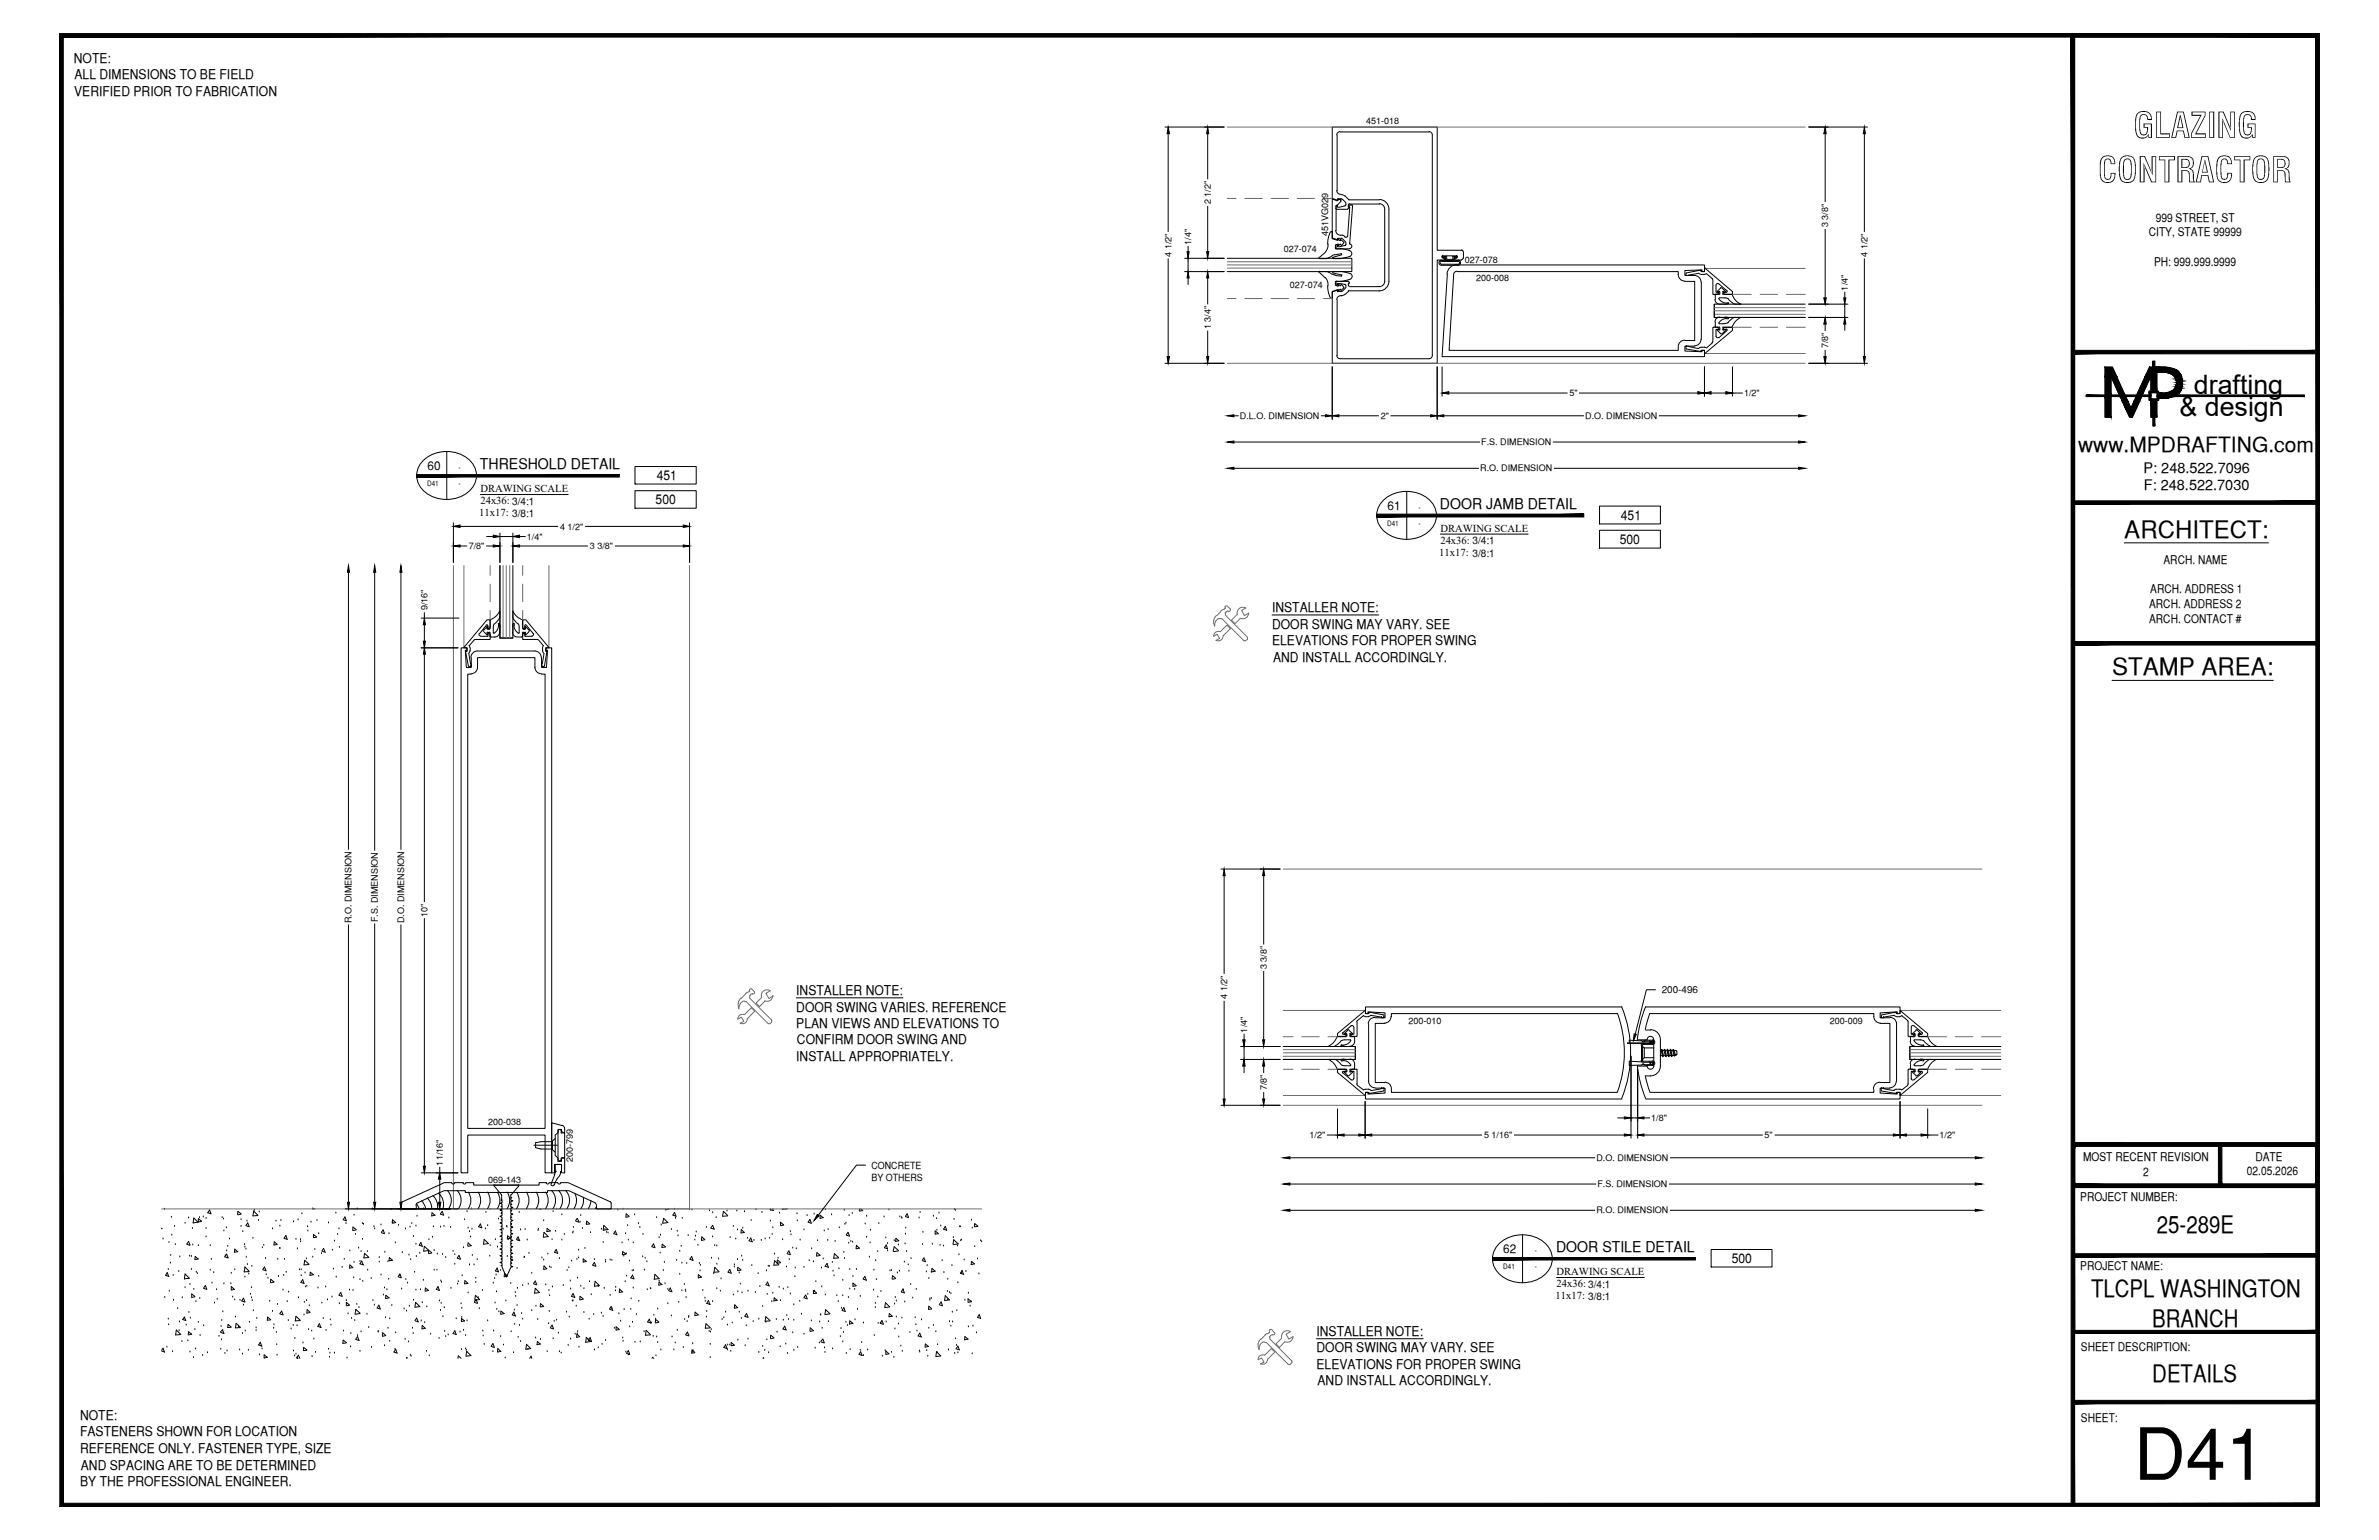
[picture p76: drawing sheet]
<svg xmlns="http://www.w3.org/2000/svg" width="432mm" height="279mm" viewBox="0 0 432 279" stroke-linecap="round" stroke-linejoin="round" font-family="sans-serif">
<defs><g id="words">
<text font-size="13.1" x="387.3" y="268.5">D41</text>
<g font-size="6.3">
<text x="387.2" y="25">GLAZING</text>
<text x="380.8" y="33.1">CONTRACTOR</text>
</g>
<g font-size="4.9">
<text x="398.2" y="71.5">drafting</text>
<text x="395.6" y="75.5">&amp; design</text>
</g>
<g font-size="4.4">
<text x="385.6" y="97.5">ARCHITECT:</text>
<text x="383.3" y="122.5">STAMP AREA:</text>
<text x="391.5" y="223.7">25-289E</text>
<text x="379.5" y="235.4">TLCPL WASHINGTON</text>
<text x="390.7" y="240.7">BRANCH</text>
<text x="390.7" y="250.7">DETAILS</text>
</g>
<text font-size="3.8" x="377.2" y="82">www.MPDRAFTING.com</text>
<g font-size="2.7">
<text x="87.1" y="85.2">THRESHOLD DETAIL</text>
<text x="261.4" y="92.3">DOOR JAMB DETAIL</text>
<text x="282.4" y="227.2">DOOR STILE DETAIL</text>
</g>
<g font-size="2.6">
<text x="389.1" y="85.8">P: 248.522.7096</text>
<text x="389.1" y="89">F: 248.522.7030</text>
</g>
<g font-size="2.4">
<text x="13.4" y="11.4">NOTE:</text>
<text x="13.5" y="17.4">VERIFIED PRIOR TO FABRICATION</text>
<text x="13.5" y="14.4">ALL DIMENSIONS TO BE FIELD</text>
<text x="119.2" y="87.1">451</text>
<text x="119" y="91.5">500</text>
<text x="294.2" y="94.3">451</text>
<text x="294" y="98.7">500</text>
<text x="230.9" y="111.1">INSTALLER NOTE:</text>
<text x="230.9" y="114">DOOR SWING MAY VARY. SEE</text>
<text x="230.9" y="117.1">ELEVATIONS FOR PROPER SWING</text>
<text x="231.1" y="120.1">AND INSTALL ACCORDINGLY.</text>
<text x="144.5" y="180.5">INSTALLER NOTE:</text>
<text x="144.5" y="183.5">DOOR SWING VARIES. REFERENCE</text>
<text x="144.5" y="186.5">PLAN VIEWS AND ELEVATIONS TO</text>
<text x="144.7" y="189.5">CONFIRM DOOR SWING AND</text>
<text x="144.5" y="192.5">INSTALL APPROPRIATELY.</text>
<text x="314.3" y="229.2">500</text>
<text x="239" y="242.3">INSTALLER NOTE:</text>
<text x="239" y="245.4">DOOR SWING MAY VARY. SEE</text>
<text x="239" y="248.3">ELEVATIONS FOR PROPER SWING</text>
<text x="239.1" y="251.3">AND INSTALL ACCORDINGLY.</text>
<text x="14.5" y="257.6">NOTE:</text>
<text x="14.5" y="260.6">FASTENERS SHOWN FOR LOCATION</text>
<text x="14.5" y="263.7">REFERENCE ONLY. FASTENER TYPE, SIZE</text>
<text x="14.5" y="269.6">BY THE PROFESSIONAL ENGINEER.</text>
<text x="14.7" y="266.6">AND SPACING ARE TO BE DETERMINED</text>
</g>
<g font-size="2.2">
<text x="391.3" y="40.2">999 STREET, ST</text>
<text x="390" y="42.9">CITY, STATE 99999</text>
<text x="391" y="48.2">PH: 999.999.9999</text>
<text x="77.6" y="85.3">60</text>
<text x="251.8" y="92.5">61</text>
<text x="390.3" y="107.6">ARCH. ADDRESS 1</text>
<text x="392.7" y="102.3">ARCH. NAME</text>
<text x="390.1" y="110.3">ARCH. ADDRESS 2</text>
<text x="390.1" y="113">ARCH. CONTACT #</text>
<text x="378.1" y="210.6">MOST RECENT REVISION</text>
<text x="389" y="213.3">2</text>
<text x="407.8" y="213.2">02.05.2026</text>
<text x="409.4" y="210.6">DATE</text>
<text x="377.6" y="217.8">PROJECT NUMBER:</text>
<text x="272.9" y="227.3">62</text>
<text x="377.6" y="230.4">PROJECT NAME:</text>
<text x="377.7" y="245.2">SHEET DESCRIPTION:</text>
<text x="377.7" y="257.9">SHEET:</text>
</g>
<g font-size="1.9">
<text x="87.2" y="89.3">DRAWING SCALE</text>
<text x="87" y="93.7">11x17: 3/8:1</text>
<text x="87.2" y="91.5">24x36: 3/4:1</text>
<text x="261.2" y="100.8">11x17: 3/8:1</text>
<text x="261.4" y="96.5">DRAWING SCALE</text>
<text x="261.4" y="98.7">24x36: 3/4:1</text>
<text x="282.5" y="231.3">DRAWING SCALE</text>
<text x="282.5" y="233.6">24x36: 3/4:1</text>
<text x="282.3" y="235.7">11x17: 3/8:1</text>
</g>
<g font-size="1.8">
<text x="301.6" y="180.2">200-496</text>
<text x="158.2" y="212.1">CONCRETE</text>
<text x="158.2" y="214.2">BY OTHERS</text>
</g>
<g font-size="1.6">
<text x="248" y="22.5">451-018</text>
<text x="219.8" y="37.1" transform="rotate(-90 219.8 37.1)">2 1/2&quot;</text>
<text x="331.9" y="41.2" transform="rotate(-90 331.9 41.2)">3 3/8&quot;</text>
<text x="212.7" y="46.6" transform="rotate(-90 212.7 46.6)">4 1/2&quot;</text>
<text x="216.2" y="44.4" transform="rotate(-90 216.2 44.4)">1/4&quot;</text>
<text x="233" y="45.7">027-074</text>
<text x="241" y="42.9" transform="rotate(-90 241 42.9)">451VG029</text>
<text x="265.9" y="47.8">027-078</text>
<text x="339" y="46.6" transform="rotate(-90 339 46.6)">4 1/2&quot;</text>
<text x="234.1" y="52.3">027-074</text>
<text x="267.9" y="51">200-008</text>
<text x="335.4" y="52.7" transform="rotate(-90 335.4 52.7)">1/4&quot;</text>
<text x="219.8" y="59.8" transform="rotate(-90 219.8 59.8)">1 3/4&quot;</text>
<text x="331.9" y="63.2" transform="rotate(-90 331.9 63.2)">7/8&quot;</text>
<text x="284.9" y="71.9">5&quot;</text>
<text x="316.5" y="71.9">1/2&quot;</text>
<text x="225" y="76">D.L.O. DIMENSION</text>
<text x="250.6" y="76.1">2&quot;</text>
<text x="287.7" y="76">D.O. DIMENSION</text>
<text x="268.9" y="80.8">F.S. DIMENSION</text>
<text x="268.7" y="85.5">R.O. DIMENSION</text>
<text x="85.1" y="99.6">7/8&quot;</text>
<text x="95.6" y="97.9">1/4&quot;</text>
<text x="101.7" y="96.1">4 1/2&quot;</text>
<text x="107.1" y="99.6">3 3/8&quot;</text>
<text x="77.6" y="110.7" transform="rotate(-90 77.6 110.7)">9/16&quot;</text>
<text x="63.8" y="167.5" transform="rotate(-90 63.8 167.5)">R.O. DIMENSION</text>
<text x="68.6" y="167.3" transform="rotate(-90 68.6 167.3)">F.S. DIMENSION</text>
<text x="73.3" y="167.5" transform="rotate(-90 73.3 167.5)">D.O. DIMENSION</text>
<text x="77.6" y="166.4" transform="rotate(-90 77.6 166.4)">10&quot;</text>
<text x="229.9" y="175.8" transform="rotate(-90 229.9 175.8)">3 3/8&quot;</text>
<text x="222.8" y="181.2" transform="rotate(-90 222.8 181.2)">4 1/2&quot;</text>
<text x="255.7" y="185.8">200-010</text>
<text x="332.1" y="185.8">200-009</text>
<text x="226.4" y="187.3" transform="rotate(-90 226.4 187.3)">1/4&quot;</text>
<text x="229.9" y="197.8" transform="rotate(-90 229.9 197.8)">7/8&quot;</text>
<text x="299.7" y="203.4">1/8&quot;</text>
<text x="88.6" y="204.2">200-038</text>
<text x="237.7" y="206.5">1/2&quot;</text>
<text x="269.4" y="206.5">5 1/16&quot;</text>
<text x="320.3" y="206.5">5&quot;</text>
<text x="352" y="206.5">1/2&quot;</text>
<text x="80.4" y="211.5" transform="rotate(-90 80.4 211.5)">11/16&quot;</text>
<text x="88.6" y="214.6">069-143</text>
<text x="103.9" y="210.9" transform="rotate(-90 103.9 210.9)">200-799</text>
<text x="289.8" y="210.6">D.O. DIMENSION</text>
<text x="289.9" y="215.4">F.S. DIMENSION</text>
<text x="289.8" y="220.2">R.O. DIMENSION</text>
</g>
<g font-size="1.3">
<text x="77.5" y="88.2">D41</text>
<text x="83.2" y="85.3">-</text>
<text x="83.2" y="88.2">-</text>
<text x="251.8" y="95.4">D41</text>
<text x="257.5" y="92.5">-</text>
<text x="257.5" y="95.4">-</text>
<text x="278.6" y="227.3">-</text>
<text x="272.9" y="230.3">D41</text>
<text x="278.6" y="230.3">-</text>
</g>
</g></defs>
<!-- layer: GASKETS -->
<g fill="none" stroke="#000" stroke-width=".18">
<path d="M239.4 46.7v.1l.2 .1M239.5 49.5l1 .9M239.6 49.2l-.2 .1v.2M239.6 49.3h1.3M239.6 46.9h1.3M240.5 45.8l-1 .9M240.6 50.3a1.81 1.81 0 0 1 .4 1.5M240.8 49.3l1 .5M241 51.8l.1 1.4 .4 .9M241 44.2a1.81 1.81 0 0 1-.4 1.5M241.2 46.7l-.4 .2M241.5 42.1l-.4 .8-.1 1.4"/>
<path d="M241.5 42.1l.3-.1v1.3l1 .3 .1-.2 .4 .3v-.3l.7 .6-.5 .6-.2-.3-.3 .3-.1-.3-.5 .1v.7h.9M241.8 46.4l-.6 .3M241.8 49.7l.5 .2M241.9 46.7l.1 .2M242 49.3l-.1 .2M242 49.3h1.3M242 49.5l1.6 .4M242 46.9h1.3M242.3 46.2l-.5 .2M242.3 50l1.2 .1M243.2 45.1l1.5 .3a.66 .66 0 0 1 .6 .8l-.3 .3M243.3 49.2l1.1 .2a.99 .99 0 0 1 1 .7 .69 .69 0 0 1-.7 .7l-1.4 .3h-.9v.7l.5 .1 .1-.3 .3 .3 .2-.3 .5 .6-.6 .5-.1-.2-.4 .3v-.3l-1.1 .4v1.3l-.2-.1"/>
<path d="M243.5 49.9l-.1 .1M243.5 46.2l-.1-.2-1.1 .2M243.5 46.2l-1.5 .5M245.1 46.5l-1.8 .4M261.7 47.2a.48 .48 0 0 0-.5 .5 .48 .48 0 0 0 .5 .4M261.7 47.4a.29 .29 0 0 0-.3 .3 .29 .29 0 0 0 .3 .2M261.7 48.1h3M261.7 47.2h3M261.7 47.9h3M261.7 47.4h3M261.8 46.6l.1 .1M261.9 46.6v.1"/>
<path d="M261.9 46.5l-.1 .1M261.9 46.7h.5l.1 .5M261.9 46.5h.6M262.5 46.5l.1 .1M262.6 46.6v.5h1.1v-.5M263.7 46.5v.1M263.8 46.5h.6M263.8 47.1l-.1 .1M264.3 46.5l.1 .1M264.4 46.7h-.5v.4M264.4 46.6l-.1 .1M264.4 46.6v.1"/>
<path d="M264.6 47.2a.48 .48 0 0 1 .5 .5 .48 .48 0 0 1-.5 .4M264.6 47.4a.29 .29 0 0 1 .3 .3 .29 .29 0 0 1-.3 .2M311.3 54.3l.2 .6 .6 .3M311.3 59.2l.2 .2M311.3 53.6v.8M311.3 58.4v.8M311.5 53.3l-.2 .3M311.5 59.4h.5M311.5 53.4h.5M311.7 52.9l.1 .1M311.7 59.9l.6 .6M311.8 59.8l-.1 .1"/>
<path d="M311.8 59.8l.2 .1M312 52.8l.1 .1M312 54.2a1.57 1.57 0 0 0 1.7 .7M312 58.6l.1 .1M312 59.3l.1 .1M312 52.9l-.2 .1M312.1 54l-.1 .2M312.1 53.3l-.1 .1M312.1 59.8l-.1 .1M312.1 54l1.5 .2M312.1 58.7h1M312.1 57.5l-.6 .3-.2 .6"/>
<path d="M312.2 57.6h.9M312.2 53v.3M312.2 59.4v.4M312.2 52.3h.3M312.3 52.3l-.6 .5M312.6 52.3l.6 .5M312.7 59.8l.1 .1M312.7 53.3l.1 .1M312.7 53v.3M312.7 59.4v.4M312.8 59.3l-.1 .1M312.8 52.8l-.1 .1"/>
<path d="M312.9 59.9l.2-.1v.1M312.9 59.4h1.6M312.9 53.4h1.6M312.9 52.9l.2 .1M313.1 57.5l.5 .1M313.1 52.9l-.1 .1M313.2 59.9l-.6 .6M313.4 57.8a1.68 1.68 0 0 0-1.4 .8M313.4 57.8h.3M313.6 54.1l.5 .6 .7 .5M313.6 58.5l-.5 .2M313.6 55.1l-1.4 .1"/>
<path d="M313.7 54.9l.1 .1-.1 .1M313.7 57.6l.1 .1-.1 .1M314.4 53.4a2.89 2.89 0 0 0 1.6 1.8h-1.2M314.8 57.6l-.7 .4-.5 .6M314.8 57.6h1.2a2.89 2.89 0 0 0-1.6 1.8M312.5 60.5h-.3M87.8 114.2v.3M87.8 114.6l.6 .6M88.4 113.7l.1 .1M88.4 113.7l-.6 .6M88.4 114.9l.1 .2M88.4 114l.1 .1"/>
<path d="M88.5 114.7l-.1 .1M88.5 115l-.1 .2M88.5 114.2h.3M88.5 113.9l-.1 .1M88.5 114.7h.3M88.8 114.7l.1 .1M88.9 114l-.1 .1M88.9 115.3l.2 .3M89 112.5v1.5M89 114.8v.6M89.2 115.6h.7M89.5 114.8l.2 .1"/>
<path d="M89.5 113.8v1M89.7 113.2l-.2 .6M90.5 113.4a1.68 1.68 0 0 1-.8 1.5M90.5 113.2v.3M90.6 113.2l-.1-.1-.1 .1M90.7 113.2v.5M90.7 114.7l-.3 .6-.6 .3M90.7 110.9a2.89 2.89 0 0 1-1.8 1.6M90.7 112l-.4 .7-.6 .5M90.7 110.9v1.1M90.7 113.7v1M93 114.7l.3 .6 .6 .3"/>
<path d="M93.1 112l.4 .7 .6 .5M93.1 110.9a2.89 2.89 0 0 0 1.8 1.6v1.5l.1 .1M93.1 110.9v1.1M93.1 113.7v1M93.1 113.2l-.1 .5M93.2 113.2l.1-.1v.4M93.3 113.4a1.68 1.68 0 0 0 .8 1.5M94 115.6h.7M94.1 113.2l.1 .6M94.2 113.8v1M94.2 114.8l-.1 .1M94.9 115.3l-.3 .3"/>
<path d="M95 114.7l-.1 .7M95 114.2h.3M95 114.7h.3M95.3 113.8l.1-.1 .6 .6M95.3 115l.1 .2M95.3 114.7l.1 .1M95.3 113.9l.1 .1M95.4 114l-.1 .1M95.4 114.9l-.1 .2M96 114.2v.3M96 114.6l-.6 .6M241.1 192.2a2.89 2.89 0 0 1 1.6 1.8"/>
<path d="M241.2 192.2h1.1M241.2 189.9h1.1M242.3 192.2l.6 .4 .6 .6M242.7 188a2.89 2.89 0 0 1-1.6 1.8M242.8 194h1.5M242.8 188.1h1.5M243.4 189.7l.6 .1M243.5 188.8l-.6 .5-.6 .5M243.5 192.3l-.1 .1 .1 .1M243.5 189.5l-.1 .1 .1 .1M243.5 193.2l1.6 .2M243.5 192.5h.3"/>
<path d="M243.5 189.6h.3M243.7 192.4a1.17 1.17 0 0 1 1.4 .9v.1M244 192.2h-.6M244 187.5l.1 .1M244 192.2h1M244 189.9h1M244 194.6l.6 .5M244.1 194.4l.2 .1M244.1 194.4l-.1 .1M244.3 187.5l.1 .1M244.3 187.5l-.2 .1M244.3 194l.1 .1"/>
<path d="M244.4 194.4l-.1 .1M244.4 187.9l-.1 .1M244.5 187.6v.4M244.5 194.1v.3M244.6 186.9l-.6 .6M244.9 186.9h-.4M244.9 186.9l.6 .6M245 194.4l.1 .1M245 187.9l.1 .1M245 192.2l.6 .2a1.5 1.5 0 0 1 .3 1.4M245 187.6v.4M245 194.1v.3"/>
<path d="M245.1 188.7a1.17 1.17 0 0 1-1.4 .9M245.1 194l-.1 .1M245.1 188.7l-1.6 .1M245.1 188.1h.6M245.1 187.5l-.1 .1M245.3 194.4l.2 .1M245.4 194.4l-.2 .1M245.5 187.5l-.1 .1-.2-.1M245.5 194.6l-.7 .6-.3-.1M245.6 188l.3 .2v.8M245.9 193.8l-.3 .2h-.5M245.9 188.9l-.3 .7-.6 .2"/>
<path d="M297.9 192.4l.1 .2 .3 .1M297.9 188.8l.2 .1M297.9 192.6l.2 .1M297.9 189.7v2.7M298 192.7l-2.3-.2v.8l2.3-.1M298 188.8l-2.3-.1v.5M298.1 192.4l.1 .1M298.1 193.1l-.2 .1M298.1 189.9l.3 .2M298.1 189.7v2.7M298.2 189.3l-.3 .2v.1M298.2 189.5l-.1 .1"/>
<path d="M298.3 192.5h1.7M298.3 189.5h1.7M298.3 192.7h1.6M298.4 191.9l-.3 .3M298.4 190.1v1.8M298.4 190.1h1.8M298.4 191.9h1.8M299.1 193.1h.1M299.3 192.7l.2 .1 .3-.1 .2 .2-.2 .2-.3-.2-.2 .2M299.4 188.8l.1 .2M299.5 189.1l-.1 .1M299.6 192.9h.1"/>
<path d="M299.6 193h.1M299.6 189h.1M299.6 189.2h.1M299.6 189l.2-.1 .1 .2-.1 .1-.2-.1M299.9 189.3l-4.5-.1 4.6 .1M299.9 192.7l.3 .2-.3 .2M299.9 192.5a.41 .41 0 0 1 .5 .4 .41 .41 0 0 1-.5 .4M299.9 188.8l.3 .3-.3 .2M299.9 188.7a.41 .41 0 0 1 .5 .4 .41 .41 0 0 1-.5 .4M300 193.2h-1.4l-.4-.2-.1 .1 .5 .2h1.4M300 188.7h-1.4l-.5 .2 .1 .2 .4-.2h1.4M301.4 191.4v.2"/>
<path d="M301.4 190.6h.1M301.5 190.6l.1-.2 .1 .2M301.5 190.6l.3 .9h-.4M301.6 190.4l.2 1.3M301.8 191.5v.2l.1-.2M302 190.6h-.3l.2 .9M302 190.6l.3 .9M302.1 190.4l.3 1.3-.1-.2h-.4M302.3 190.6l.2 .9M302.5 191.5h.3M302.5 191.5l-.1 .2M302.6 190.6l.2 .9"/>
<path d="M302.6 190.4v.2h-.3l-.2-.2-.1 .2M302.6 190.4l.2 .2M302.6 190.4l.3 1.3M302.8 190.6h.3M302.8 190.6l.2 .9M303.1 190.6l.1-.2 .1 .2M303.1 190.6l.2 .9h-.3l-.1 .2-.1-.2M303.2 190.4l.2 1.3-.1-.2M303.5 191.5h.4M303.5 191.5l-.1 .2M303.7 190.6h-.4l.2 .9M303.8 190.5l-.2 .1 .3 1-.2-1.2 .2 .2"/>
<path d="M303.8 190.6l.3 .8-.2 .1M303.9 191.6h.1M304 190.6h.2M304.1 190.6l.3 .2v.5M304.2 191.5h.1M304.4 191.2l-.3 .3M346.7 193.8l.2 .2h.6M346.7 188.9l.3 .7 .6 .2M346.8 188.3v.7M346.8 193v.8M346.9 188l-.2 .2M347 188.1h.5"/>
<path d="M347.1 187.5l.1 .1M347.2 194.6l.6 .5M347.2 194.4l-.1 .1M347.3 194.4l.2 .1M347.5 187.5l.1 .1v.4M347.5 187.5l-.2 .1M347.5 194l.1 .1M347.5 188.7a1.17 1.17 0 0 0 1.4 .9M347.5 188.7l1.6 .1M347.6 192.2l-.6 .2-.3 .6M347.6 187.9l-.1 .1M347.6 194.4l-.1 .1"/>
<path d="M347.6 192.2h1M347.6 194.1v.3M347.6 189.9h1M347.7 186.9h.3M347.8 186.9l-.6 .6M348 186.9l.6 .6M348.2 194.1v.3M348.2 194.4l.1 .1M348.3 194l-.1 .1M348.3 188.1h1.6M348.3 187.5l-.1 .1 .1 .4M348.4 187.5l.2 .1"/>
<path d="M348.5 194.4l.1 .1M348.6 194.4l-.2 .1M348.6 187.5l-.1 .1M348.6 192.2h.5M348.6 194.6l-.6 .6-.3-.1M348.9 192.4a1.17 1.17 0 0 0-1.4 .9v.1M348.9 192.5h.2M348.9 189.6h.2M349.1 193.2l-1.6 .2M349.1 189.5l.1 .1-.1 .1M349.1 192.3l.1 .1-.1 .1M349.1 188.8l.5 .5 .7 .5"/>
<path d="M349.1 189.7l-.5 .1M349.9 188a2.89 2.89 0 0 0 1.6 1.8M350.3 192.2l-.7 .4-.5 .6M350.3 192.2h1.2a2.89 2.89 0 0 0-1.6 1.8h-1.6M350.3 189.9h1.2M75.6 218.4l.5 .9M76.5 217.9l.5 .6 .2 .8M77.5 217.4a2.57 2.57 0 0 1 .9 1.8M78.6 216.9a2.57 2.57 0 0 1 .8 2.4M79.6 216.5a2.57 2.57 0 0 1 .8 2.8M81.2 216a2.57 2.57 0 0 1 .2 3.3M83 216a2.57 2.57 0 0 1 .2 3.3"/>
<path d="M85 216.3a2.57 2.57 0 0 1 0 3M86.8 216.3a2.57 2.57 0 0 1 0 3M88.5 216.3a2.57 2.57 0 0 1 0 3M90.3 216.3a2.57 2.57 0 0 1 0 3M92 216.3a2.57 2.57 0 0 1 0 3M93.8 216.3a2.57 2.57 0 0 1 0 3M95.5 216.3a2.57 2.57 0 0 1 0 3M97.3 216.3a2.57 2.57 0 0 1 0 3M99 216.3a2.57 2.57 0 0 1 0 3M100.1 216a2.57 2.57 0 0 1 .3 3.3M101.4 216a2.57 2.57 0 0 1 .2 3.3M102.7 216a2.57 2.57 0 0 1 .2 3.3"/>
<path d="M104.3 216.5a2.57 2.57 0 0 1-.1 2.8M105.9 217.2a2.57 2.57 0 0 1-.5 2.1M107.3 217.8l-.2 .8-.3 .7M108.3 218.9l-.3 .4"/>
</g>
<!-- layer: HIDDEN -->
<path d="M297.9 189.7l.2 .1M298 192.3h-.1" fill="none" stroke="#000" stroke-width=".18"/>
<!-- layer: NOTES -->
<g fill="#fff" stroke="#fff" stroke-width=".18">
<path d="M301 178.2v2.7l7.8-2.7zM301 180.9l7.8-2.7v2.7z"/>
<path d="M157.6 210.1v4.8l10.5-4.8zM157.6 214.9l10.5-4.8v4.8z"/>
</g>
<path d="M296.6 187.6h.4l-.5 1.2zM148.3 220.3l.4 .3-.9 .8z" fill="#000" stroke="#000" stroke-width=".18"/>
<path d="M115.3 84.6h11.1v3.2h-11.1zM115.3 89h11.1v3.2h-11.1zM290.3 91.8h11.1v3.3h-11.1zM290.3 96.2h11.1v3.2h-11.1zM230.9 111.6h19.4M300.5 179.6h-1.7l-2 8M144.5 181h19.4M157.1 211.4h-1.7l-6.9 9.1M310.6 226.7h11v3.2h-11zM239 242.9h19.3" fill="none" stroke="#000" stroke-width=".18"/>
<!-- layer: LIGHT_1 -->
<g fill="none" stroke="#6c6c6c" stroke-width=".18">
<path d="M222.8 23.1h104.9M222.8 36h1.5M225.9 36h3.2M230.7 36h3.2M235.5 36h3.1M240.2 36h1.6M222.8 54.2h1.5M225.9 54.2h3.2M230.7 54.2h3.2M235.5 54.2h3.1M240.2 54.2h1.6M309.4 48.7h18.3"/>
<path d="M314.5 59.4h3.4M314.5 53.4h3.4M319.5 59.4h3.1M319.5 53.4h3.1M324.2 59.4h3.5M324.2 53.4h3.5M222.8 65.9h104.9M309.4 64.1h18.3M82.3 102.6v116.7h42.9v-116.7M84.2 102.6v14.9M89 102.6v1.8M89 106v3.2"/>
<path d="M89 110.7v1.8M94.9 102.6v1.8M94.9 106v3.2M94.9 110.7v1.8M99.6 102.6v14.9M220.3 115.4l.6-.3 .5 .7-.7 .4M220.4 113.2l.1 .4M220.5 112l-.2 .6v.6M220.5 113.3v.3M220.8 111.7l-.3 .4M221.5 114.6a.86 .86 0 0 0-1.2 .8M221.5 114.6l1.2-1.2 .6 .6-1.2 1.3"/>
<path d="M221.6 110.9l-.7 .8M221.8 112.2a1 1 0 0 0-1.3 1M221.8 112.3l4 4M221.9 110.6l-.3 .3M222 115.3a.86 .86 0 0 1-.4 .8 .86 .86 0 0 1-.9 .1M222.3 110.5l-.4 .1M222.4 111.2v.1M222.4 110.1l-.1 .4M222.4 111.3v.3M222.4 111.6l4 4M222.5 111l-.1 .2M222.8 110l-.3-.1-.2 .2"/>
<path d="M222.8 110l.5 .5M222.9 110.9l-.1-.1-.2 .3M223.3 110.5v.3l-.4 .1M224.5 111.5l-1 1 .7 .7 .9-1M225.7 116.2h.3M226.4 115.6v.3M226.4 116l-.3 .3M226.6 111.2a1.05 1.05 0 0 1-1.5 1M226.6 111.3l-.7 .4-.5-1 .7-.4a1.06 1.06 0 0 0-1.2 .1 1.06 1.06 0 0 0-.3 1.1M232.9 157.7h126.8M135.9 179.9l-.3 .2M136 179.8v.1"/>
<path d="M136 179.6v.2M136 179.9h.1M136.5 179.5l.5 .5M136.5 179.5l-.3-.1-.2 .2M136.9 179.9v.3l-.3 .1M139.8 179.7a1.05 1.05 0 0 0-1.2 .1 1.05 1.05 0 0 0-.4 1.1M139.8 179.8l-.8 .4 .6 1 .7-.5M133.9 184.9l.7-.4 .4 .8-.6 .4M134 182.7l.1 .4M134.1 182.7v.3M134.4 182.1l-.2 .6M134.5 181.1a1.53 1.53 0 0 0-.5 1.5"/>
<path d="M134.8 181.7l-.5 .4M135.1 184.1a.86 .86 0 0 0-1.2 .8M135.1 184.1l1.3-1.3 .6 .7-1.3 1.3M135.2 181.7h.3l3.9 4M135.2 181.7h-.4M135.3 180.3l-.8 .9M135.6 180.1l-.3 .2M135.6 184.8a.86 .86 0 0 1-.3 .8 .86 .86 0 0 1-1 0M136.1 180.8l-.1 .3M136.1 181.1l4 4M136.1 180.6v.2M136.2 180.5v.1"/>
<path d="M136.6 180.3h-.1l-.3 .2M138.2 181l-1 1 .7 .6 .9-.9M140 185v.4M140.1 185.4l-.4 .3h-.2M140.3 180.6a1.05 1.05 0 0 1-1.5 1M232.9 183.3h14.8M232.9 198.8h14.8M232.9 194h1.8M232.9 188.1h1.8M236.3 194h3.2M236.3 188.1h3.2M241 194h1.8"/>
<path d="M241 188.1h1.8M344.9 183.3h18.3M344.9 198.8h18.3M349.9 194h3.4M349.9 188.1h3.4M354.9 194h3.2M354.9 188.1h3.2M359.7 194h3.5M359.7 188.1h3.5M232.9 200.5h126.8M228.3 246.7l.7-.3 .4 .7-.6 .4M228.4 244.4l.1 .5"/>
<path d="M228.5 243.3l-.1 .5v.6M228.5 244.5v.4M228.8 242.9l-.2 .4M229.2 243.5l-.5 .4-.2 .6M229.5 245.9a.86 .86 0 0 0-1.2 .8M229.6 245.9l1.2-1.2 .6 .6-1.3 1.3M229.6 243.6h.2M229.6 243.5h-.4M229.7 242.2l-.8 .8M229.9 243.6l4 4M230 241.9l-.4 .3M230.1 246.5a.86 .86 0 0 1-.4 .9 .86 .86 0 0 1-.9 0"/>
<path d="M230.4 241.8l-.4 .2M230.4 241.6l-.1 .2M230.4 242.5v.1M230.5 241.4v.2M230.5 242.6v.3M230.5 243l4 4M230.6 242.3l-.1 .2M230.8 241.2h-.2l-.2 .2M230.9 241.3l.4 .5M231 242.2l-.1-.1-.3 .2M231.3 241.7v.4l-.3 .1M232.6 242.8l-1 1 .6 .7 1-1"/>
<path d="M233.8 247.5l.3 .1M234.2 241.6a1.05 1.05 0 0 0-1.2 0 1.05 1.05 0 0 0-.4 1.2M234.2 241.6l-.8 .5 .5 .9 .8-.5a1.05 1.05 0 0 1-1.5 .9M234.5 246.9v.3M234.5 247.2l-.4 .4"/>
</g>
<!-- layer: SYMBOLS -->
<g fill="#000" stroke="#000" stroke-width=".18">
<path d="M75.6 86.1v.5l36.8-.5zM75.6 86.6l36.8-.5v.5z"/>
<path d="M249.9 93.3v.5l37.6-.5zM249.9 93.8l37.6-.5v.5z"/>
<path d="M271 228.2v.4l36.7-.4zM271 228.6l36.7-.4v.4z"/>
</g>
<path d="M76.9 83.5a6.3 6.3 0 0 1 8.8 .6 3.9 3.9 0 0 1-1.9 5.9 6 6 0 0 1-7.8-2.2 3.7 3.7 0 0 1 .9-4.3zM81.1 82v8.7M251.1 90.7a6.3 6.3 0 0 1 8.9 .6 3.9 3.9 0 0 1-2 6 6 6 0 0 1-7.8-2.3 3.7 3.7 0 0 1 .9-4.3zM255.3 89.2v8.7M272.2 225.6a6.3 6.3 0 0 1 8.8 .6 3.9 3.9 0 0 1-1.9 5.9 6 6 0 0 1-7.9-2.2 3.7 3.7 0 0 1 1-4.3zM276.4 224v8.7" fill="none" stroke="#000" stroke-width=".18"/>
<!-- layer: MEDIUM_2 -->
<path d="M87.2 89.7h15.9M261.4 96.9h16M282.5 231.8h15.9" fill="none" stroke="#000" stroke-width=".18"/>
<!-- layer: COMPONENTS -->
<g fill="none" stroke="#000" stroke-width=".18">
<path d="M242.4 37.8l.3 .2M242.5 37.5v.3M242.6 34.6a.67 .67 0 0 0 .7 .6M242.7 37.2l-.3 .2M242.7 37.3l.1 .3 1.4-.3M242.7 24.5v10.1M242.7 38h1.9M243.2 23.9a.6 .6 0 0 0-.6 .6M243.3 23.9h16.1M243.3 35.3l.8 .3M243.6 36.1h-.8v.2l-1-.3v-12.9h19.1v22.3h4.4M243.6 36.1l.7 .7v.3"/>
<path d="M244.2 35.6l.6 .6M244.3 37.1l-.2 .2M244.7 37.2v.4h.3M244.7 36.2l.2 .1M244.9 37.6l-.2 .3h-.1M244.9 36.3h5.5M245 37l-.3 .2M245 37h5.4M250.3 36.2a1.75 1.75 0 0 1 1.8 1.7M250.3 37a.98 .98 0 0 1 1 .9M251.3 38v13.1M252.1 38v13.1"/>
<path d="M259.4 23.9a.6 .6 0 0 1 .6 .6M260 24.5v40M242.4 51.5l.3 .2M242.5 51.2v.3M242.7 51l-.3 .2M242.7 54.4v10.1M242.7 51.1h1.9M243.3 53.7a.67 .67 0 0 0-.7 .6M244.1 51.6l.2 .2M244.1 53.4l-.8 .3M244.2 51.6l-1.4-.2-.1 .3M244.3 51.8v.4l-.7 .6"/>
<path d="M244.6 51l.3 .2v.1M244.7 51.7l.3 .2M244.8 52.8l-.6 .6M244.9 52.7l-.2 .1M244.9 52.8h5.5M245 51.4h-.3v.4M245 52h5.4M251.3 51a.98 .98 0 0 1-1 1M252.1 51a1.75 1.75 0 0 1-1.8 1.8M261.9 46.4l-.2 .2 .2 .2M261.9 46.9h.2M261.9 46.4h2.5"/>
<path d="M262.1 46.8l.2 .2-.2 .1M262.1 47.2h-1.2v18.7h-19.1v-12.9l1-.4v.3l.8-.1M262.7 49.7l-1 15h47.7v-1.1h-.5v.2l-3.1-.1v-.9h1.8M263.8 49.8l-.8 13.8h41.6v-.7M264.1 46.8l-.1 .2 .1 .1M264.2 47.2h1.1M264.2 46.9h.2M264.3 46.4l.2 .2-.2 .2M264.4 49.2l-.5 .3-.1 .3M264.4 48a1.81 1.81 0 0 0-1.8 1.7M264.5 49.3h40.1v.5M264.5 48.1h44.9v1.2h-.5v-.3l-3.1 .1v.9h1.8"/>
<path d="M265.3 45.3l.3 .3M265.6 46.8l-.3 .3M265.6 45.7v1.2M304.6 49.8a1.17 1.17 0 0 0 1.2 1.2M305.8 51.1h1.8v10.7h-1.8M307.6 50a1.17 1.17 0 0 1 1.1 1.1M308.8 51.2v10.4M242.6 64.5a.6 .6 0 0 0 .6 .6M243.3 65.1h16.1M260 64.5a.6 .6 0 0 1-.6 .6M305.8 61.7a1.17 1.17 0 0 0-1.2 1.2M308.7 61.6a1.17 1.17 0 0 1-1.1 1.1"/>
<path d="M85.5 119.3v1.8h-.9l-.1-3.1h.3v-.5h-1.1v95.3h1.2v-6.9h14v6.9h1.2v-95.3h-1v.5h.3l-.2 3.1h-.9v-1.8M86.6 118.1a1.17 1.17 0 0 0-1.1 1.2M86.7 118.1h10.4M97.1 118.1a1.17 1.17 0 0 1 1.1 1.2M85.5 122.3h-.6v82.4h14v-82.4h-.6M86.7 121.1a1.17 1.17 0 0 1-1.2 1.1M86.7 121.1v-1.8h10.4v1.8M97.1 121.1a1.17 1.17 0 0 0 1.2 1.1M248.4 185.8v10.4a1.17 1.17 0 0 0 1.2 1.2M249.5 184.6a1.17 1.17 0 0 0-1.2 1.2M249.6 197.4h1.8v.9l-3.1 .2v-.3h-.5v1.2h46.6M251.4 196.3a1.17 1.17 0 0 1 1.1 1.2"/>
<path d="M251.4 185.7h-1.8v10.7h1.8M252.5 184.4a1.17 1.17 0 0 1-1.2 1.2M252.5 197.6v.6h41.1M293.6 183.9h-41.1v.6M293.6 183.8a20.9 20.9 0 0 1 0 14.3M294.3 182.6a22 22 0 0 1 0 16.7M294.4 182.7h-46.6v1.2h.5v-.3l3.1 .2v.9h-1.8M297.2 193.4a22 22 0 0 0 1.5 5.9M297.2 193.4h1.8M297.2 188.7h1.8M298.6 195.1l.9 3M298.7 182.6a22 22 0 0 0-1.5 6"/>
<path d="M298.7 182.7h46.2v1.2h-.5v-.3l-3.2 .2v.9h1.8M298.7 186.9h.9M299 188.6a.6 .6 0 0 1 .6-.6 .6 .6 0 0 1 .6 .6M299.5 183.8l-.9 3M299.5 183.9h40.6a1.31 1.31 0 0 0 1.2 1.7M299.6 186.8a1.81 1.81 0 0 1 1.8 1.8M300.2 188.7v4.7M300.2 193.4a.6 .6 0 0 1-.6 .6 .6 .6 0 0 1-.6-.6M301.4 193.4a1.81 1.81 0 0 1-1.8 1.8h-.9M301.4 188.7v4.7M340.1 197.6v.6h-40.6M341.2 196.3a1.17 1.17 0 0 0-1.2 1.2"/>
<path d="M341.2 185.7h1.8v10.7h-1.8M343 197.4h-1.8v.9l3.2 .2v-.3h.5v1.2h-46.2M343.1 184.6a1.17 1.17 0 0 1 1.1 1.2M344.2 196.2a1.17 1.17 0 0 1-1.2 1.2M344.2 185.8v10.4"/>
</g>
<!-- layer: 0 -->
<path d="M311.1 55.2v2.4h16.6M90.7 102.6v13.2h2.4M246 189.9v2.3h-13.1M346.6 189.9v2.3h16.6" fill="none" stroke="#000" stroke-width=".18"/>
<!-- layer: COMPONENTS2 -->
<g fill="none" stroke="#000" stroke-width=".18">
<path d="M241.8 36.2l.1-.1 .8 .3M241.8 36.3v6.9l1 .3v-.3l.8 .1M242.9 36.3h.1M242.9 36.2l-.2 .2M243 36.3h.1M243 36.2h.3M243.3 36.3h.1M243.3 36.4h.1M243.4 36.5l-.9 1v4.3M243.4 36.3v.1M244.8 37.5h.1M244.9 37.6h.1l-.4 5.3"/>
<path d="M244.9 37.5h.1M245.1 37.1l-.3 .3M245.1 37.2h.2M245.3 37.1l.2 .3-.5 6.7M242.4 41.8a.86 .86 0 0 0 .9 .9M242.4 44.9l.3 .2M242.5 44.6v.4M242.7 44.4l-.3 .2M242.7 44.4l.1 .4 1.4-.3M242.7 45.1h2.3M243.3 42.7h.4M243.6 43.3l.7 .6v.5"/>
<path d="M243.7 42.7h.1M243.9 42.7l.3 .4M244.3 44.4l-.2 .2M244.5 42.9l-.1 .1h-.2M244.9 44.1l.2 .2M245.1 44.3a.41 .41 0 0 1 .3 .4 .41 .41 0 0 1-.4 .4M308.3 49.6l-2.2 .4M308.3 49.5l.3 .3h.8M309.4 48.7v.6h-.7l.1-.3h-.2l-2.6 .5v.5M309.4 48.6l5.1 4.3v.5h-1.4M309.4 48.7h.1M309.7 49.6l-.4 .2"/>
<path d="M309.8 49.7l1 .8M310.7 50.5l.1 .2M310.9 50.7v2.7h.8M311.5 51.8v1.2l.5 .1M311.7 59.4l.3 .3M311.7 59.4h-.8v2.6M311.9 51.5a.29 .29 0 0 0-.3 0 .29 .29 0 0 0-.1 .2M312 51.5l1.4 1.3M312 53.1l-.3 .2M312 59.7l-.5 .1v1.2M312.8 53.1l.3 .2M313.3 59.7l.2 .1-.1 .2"/>
<path d="M313.4 59.8h-.6v-.3l.3-.1h1.4v.5l-5.1 4.2M313.4 53l-.6 .1M313.4 52.7l.1 .2-.2 .1M306 62.9v.4l2.6 .5h.2l-.1-.2h.7v.5M306.1 62.9h.1M306.1 62.8h.4M306.5 62.9l1.8 .3M309.3 63l.4 .1M309.4 63h-.8l-.3 .2M310.8 62.2l-1 .9M310.8 62l-.1 .2M311.5 61a.29 .29 0 0 0 .1 .3 .29 .29 0 0 0 .3-.1"/>
<path d="M313.4 60l-1.4 1.3M84.2 117.5h.6v.7l-.3-.1v.2l.5 2.6h.5M85.1 118.6l.4 1.9M85.1 117.1l.2 .4M85.3 118.1l-.3 .4M85.3 117.5v.6M86 116.1l-.8 1.1M86.3 116l-.3 .1M87 114.9a.29 .29 0 0 0 0 .3 .29 .29 0 0 0 .2 .2M88.2 113.4h.2l.1 .1M88.3 113.5l-1.2 1.4M88.6 113.5v.6"/>
<path d="M88.6 114.9l.3 .3M88.6 114.9v.5h-1.4M88.9 113.8l-.3 .2M89 115.2v.8h-2.7M89 113.8v-1.3h-.6l-4.2 5M94.9 115.2v.8h2.6l.2 .1M94.9 113.8v-1.3h.5l4.2 5M94.9 113.8l.3 .2M95.2 114.9l-.3 .3M95.2 114.9v.5h1.4M95.2 113.5v.6M95.5 113.4h-.1l-.2 .1"/>
<path d="M95.6 113.5l1.2 1.4M96.8 114.9a.29 .29 0 0 1 0 .3 .29 .29 0 0 1-.2 .2M97.8 116.1l.8 1.1M98.5 118.1l.2 .4M98.6 117.1l-.1 1M98.7 118.6l-.3 1.9M99.6 117.5h-.5v.7l.2-.1v.2l-.5 2.6h-.4M85.5 120.8h.1M85.5 120.5v.3M98.3 120.5v.3M98.4 120.8h.1M243.7 187.4v.1l.1 .1"/>
<path d="M243.7 194.6l1.5 1.3M243.8 194.4l-.1 .1v.2M243.8 194.4h.5v-.3l-.2-.1h-1.3v.6l5 4.2M243.8 187.6h.5v.2M245.2 187.7l.3 .3M245.2 186.1a.29 .29 0 0 1 .3 0 .29 .29 0 0 1 .2 .2M245.2 186.1l-1.5 1.3M245.5 194l-.3 .1v.3h.5v1.3M245.5 194h.8v2.7M245.7 195.7a.29 .29 0 0 1-.2 .2 .29 .29 0 0 1-.3 0M245.7 186.4v1.2h-.5v.2M246.3 196.6l.1 .2"/>
<path d="M246.3 185.4v2.6h-.8M246.4 185.2l-.1 .2M246.4 196.9l1.1 .8M247.4 184.3l.4 .1M247.5 184.3l-1.1 .9M247.8 183.3l-5 4.2v.5h1.3l.2-.3M247.8 197.6l-.4 .2M247.8 197.6h.8l.2 .2M247.8 183.3v.6h.7l-.1-.3h.2l2.6 .5v.5M247.8 184.5h.6M248.8 184.2l-.4 .2M248.9 184.2l1.8 .4"/>
<path d="M250.7 197.5l-1.8 .4M250.8 197.5h.1M250.8 184.6h.1M250.8 197.4h.3M250.8 184.7h.3M251.1 197.5h.1M251.1 184.6h.1M251.2 197.5v.4l-2.6 .5h-.2l.1-.2h-.7v.6M341.4 184.6v-.5l2.6-.5h.2v.3h.7v-.6l5 4.2v.5h-1.4l-.3-.3M341.5 197.5h.1M341.5 184.6h.1M341.5 197.4h.4"/>
<path d="M341.5 184.7h.4M341.9 197.5h.1M341.9 184.6h.1M341.9 197.5l1.9 .4M343.8 184.2l.4 .2M343.8 184.2l-1.9 .4M344.2 184.5h.7M344.8 184.4l.4-.1 1.1 .9M346.2 185.2l.1 .2v2.6h.9M346.3 196.9l-1.1 .9-.3-.2h-.7l-.4 .2M346.3 196.6l-.1 .2M346.9 195.7a.29 .29 0 0 0 .2 .2 .29 .29 0 0 0 .3 0"/>
<path d="M347.1 194l.3 .3M347.2 194h-.9v2.7M347.4 186.1l-.5 .1v1.4h.6v.2M347.4 187.7l-.3 .3M347.4 186.1l1.5 1.3M347.5 194.3l-.6 .1v1.3M348.2 194.3l.3-.3h1.4v.6l-5 4.2v-.6h-.7v.2h-.2l-2.6-.5v-.4M348.3 194.3l.5 .1M348.8 194.4l.1 .1v.2M348.8 187.6h-.5v.2M348.9 187.4v.1l-.1 .1M348.9 194.6l-1.5 1.3"/>
<path d="M72.8 218.3v1h2.8v-.5M73 218l-.2 .3M82 214.5a.29 .29 0 0 0 .3 .3 .29 .29 0 0 0 .2-.3M82 214.6h-1.4l-7.6 3.5M82.6 214.6h1.5M84 214.5a.29 .29 0 0 0 .3 .3 .29 .29 0 0 0 .3-.3M84.6 214.6h1.4v.4h11.9v-.4h1.3M99.1 214.5a.29 .29 0 0 0 .3 .3 .29 .29 0 0 0 .3-.3M99.8 214.6h1.4M101.2 214.5a.29 .29 0 0 0 .3 .3 .29 .29 0 0 0 .3-.3M101.9 214.6h1.2l7.7 3.5M107.9 218.2l.4 .5"/>
<path d="M107.9 218.2l-4.6-2.2h-3.9v.3h-14.9v-.3h-3.9l-4.7 2.2-.2 .1-.2 .4M110.8 218l.1 .3M110.9 218.3v1h-2.6v-.5"/>
</g>
<!-- layer: GLASS -->
<g fill="none" stroke="#6c6c6c" stroke-width=".18">
<path d="M222.8 48.6h22.6M222.8 47.5h22.6M222.8 48.1h22.6M311.1 57h16.6M311.1 55.8h16.6M311.1 56.4h16.6M91.3 102.6v13.2M91.9 102.6v13.2M92.5 102.6v13.2M232.9 191.6h13.1M232.9 190.4h13.1M232.9 191h13.1"/>
<path d="M346.6 191.6h16.6M346.6 190.4h16.6M346.6 191h16.6"/>
</g>
<path d="M222.8 46.9h22.6v2.4h-22.6M327.7 55.2h-16.6v2.4h16.6M90.7 102.6v13.2h2.4v-13.2M232.9 189.9h13.1v2.3h-13.1M363.2 189.9h-16.6v2.3h16.6" fill="none" stroke="#000" stroke-width=".18"/>
<!-- layer: SURROUNDING CONDITIONS -->
<g fill="none" stroke="#000" stroke-width=".18">
<path d="M29.8 219.4h.1M38 219.5l.3 .7-.6-.2zM46.2 219.6h.1M47.1 219.9h.1M56.8 219.3h.1M56.8 219.3h.3M64.8 219.3h.1M67.6 219.3h.1M71 219.5h.1M76.9 219.3h.1M84.8 219.8h.1M85.6 219.3h.1"/>
<path d="M88.2 220h.1M89 219.4h.1M94.2 220h.1M97.9 219.3h.2M100.4 219.8h.1M101 219.4h.1M112.1 219.5h.1M113.1 219.4h.1M120.8 219.3v.2M121.3 219.3l-.5 .2M122.4 219.4h.1M125.2 219.5h.1"/>
<path d="M125.6 219.5h.1M128.8 219.6h.1M132 219.7h.1M133.7 219.7h.1M135.1 219.8h.1M137.2 219.5h.1M138.3 220h.1M139.8 219.3v.1M139.8 219.5l.6 .1M139.9 219.6h.1M140.3 219.3v.3M142 219.3v.1"/>
<path d="M142.9 219.3l-.9 .1M149.3 219.5h.1M149.8 219.5h.1M153.2 219.6h.1M156 219.3v.4M156.2 219.3l.4 .3M156.6 219.6l-.6 .1M161.4 219.5h.1M167 220h.1M173.2 219.5h.1M173.4 219.6h.1M29.3 222.8v.1"/>
<path d="M29.6 224.8h.1M29.9 235.4h.1M30 231.4l.4-.5 .2 .7M30.1 231.4l.6 .2M30.5 239.3h.1M30.5 230.3h.1M30.7 225.4h.1M30.7 234.3h.1M30.9 229.2h.1M31 227.8h.1M31.1 220.9h.1M31.2 224.1h.1"/>
<path d="M31.4 231.4h.1M31.5 235.9h.1M31.7 222.5h.1M31.8 225.8h.1M32.3 237.4h.1M32.4 230.7h.1M32.6 239.8h.1M32.6 228h.1M33.1 235.5h.1M33.5 239l.2 .6-.6-.2zM33.6 221.9h.1M33.6 233.6h.1"/>
<path d="M33.6 231.1l.8 .8-.9 .1zM33.9 225.7l.3-.5 .3 .7M33.9 225.7l.6 .2M34.2 221h.1M34.3 238.1h.1M34.4 227.9h.1M34.5 233h.1M34.5 239.1h.1M34.7 230.3h.1M34.7 228h.1M34.9 222.9h.1M35 225.9h.1"/>
<path d="M35.2 233.9h.1M35.2 221l.7 .7-.8 .2zM35.4 235.2l-.6-.4v.5M35.4 235.3l-.6 .1M35.6 236.2h.1M35.6 230.8h.1M35.8 231.1h.1M35.9 228.4l-.5-.4v.5M36 239.9h.1M36 226h.1M36 228.4l-.6 .1M36.2 220.9h.1"/>
<path d="M36.3 235.6h.1M36.6 221.6l-.6-.5v.6l.6-.1M36.9 220.8h.1M37 233.7l.3-.5 .2 .7M37 233.7l.5 .2M37.4 221h.1M37.4 224.4h.1M37.4 222.9h.1M38.2 226h.1M38.2 230.4h.1M38.4 228.5h.1M38.5 232.8h.1"/>
<path d="M38.8 230.9h.1M38.9 236.4h.1M39.3 234h.1M39.4 235.7h.1M40.3 239.6h.1M40.3 220.9h.1M40.4 238h.1M40.6 221.2h.1M40.6 223.3h.1M40.6 232.9h.1M40.8 228l.3-.5 .3 .7-.6-.2M40.9 227.8h.1"/>
<path d="M41.1 222.8h.1M41.1 226.9h.1M41.3 226.1h.1M41.7 224.8h.1M41.9 232.9h.1M42 231h.1M42 234v-.6l.5 .5-.5 .2M42.2 235.3h.1M42.6 235.8h.1M42.6 230.4h.1M42.7 239h.1M43.1 227.1l-.5-.5-.1 .6 .7-.1"/>
<path d="M43.6 235.9h.1M43.8 221.3h.1M43.8 222.5h.1M43.8 220.2l-.6-.4-.1 .5M43.8 220.3l-.6 .1M44.1 223.5h.1M44.2 236.8h.1M44.2 235.5l.2 .7-.5-.2zM44.4 225.8h.1M44.4 226.3h.1M44.4 231.7h.1M44.6 226.6h.1"/>
<path d="M44.6 222.3l.4-.4 .2 .6M44.6 222.4l.6 .2M44.7 228.1h.1M44.8 221.6h.1M44.9 229.4h.1M45.1 231.1h.1M45.2 230.6l-.8-.7-.1 .9 .9-.1M45.3 239.9h.1M45.5 234.8h.1M45.7 235.5h.1M45.7 233.6h.1M45.7 229.7h.1"/>
<path d="M45.8 236h.1M45.9 224.7h.1M46 237.8h.1M46.6 239.2h.1M46.8 220.5l-.8-.8-.1 .9 .9-.1M46.9 221.4h.1M47.6 226.4h.1M47.7 230.3l.3-.4 .3 .6M47.8 230.4l.5 .2M47.9 225.9h.1M48.2 228.3h.1M48.3 231.3h.1"/>
<path d="M48.6 231.9h.1M49 236.1h.1M49.1 232.7v-.6l.6 .5-.6 .1M49.1 239.4l-.5-.4-.1 .5h.6M49.5 237.9h.1M49.5 222.9h.1M50.1 221.6h.1M50.3 225.7l-.5-.4-.1 .6 .6-.1M50.4 236.7h.1M50.4 228.5h.1M50.5 231.6h.1M50.8 226.5h.1"/>
<path d="M50.8 222.4h.1M50.8 238.3l.3-.4 .3 .6M50.8 238.4l.6 .2M51 221.4h.1M51.4 234.1h.1M51.5 231.4h.1M51.6 228.5h.1M51.9 224.2l.2 .7-.5-.2zM51.9 230.8h.1M52.1 236.2h.1M52.3 239.6h.1M52.4 234.4h.1"/>
<path d="M53.3 221.7h.1M53.7 224.9h.1M54 226.6h.1M54.1 221.3h.1M54.2 235.5h.1M54.4 230.4h.1M54.5 239.5l-.8-.7-.1 .8h.9M54.5 224.9h.1M54.5 225.3h.1M54.7 231.5h.1M54.7 230.4h.1M54.8 220.2h.1"/>
<path d="M54.9 232.2l.3 .7-.6-.2zM55.2 238.6h.1M55.2 236.3h.1M55.4 230.9h.1M55.4 233.5h.1M55.6 228.4h.1M55.6 236h.1M55.7 233.4h.1M55.8 222.6h.1M55.9 223.3h.1M56.1 229.4l-.8-.7-.1 .8 .9-.1M56.1 236.9h.1"/>
<path d="M56.3 238.1l-.5-.5-.1 .6M56.3 238.1l-.6 .2M56.3 230.8l.6 .5-.6 .1zM56.5 221.7h.1M56.8 228.1h.1M57.1 226.7h.1M57.5 224.4l-.6-.4v.5h.6M57.5 221.4h.1M57.7 233.7h.1M57.8 231.6h.1M57.8 223.8h.1M58.4 227.5h.1"/>
<path d="M58.4 236.4h.1M58.4 226.9l.3-.4 .3 .6M58.5 227l.6 .2M58.7 239.2h.1M59.1 233.5h.1M59.4 235.8h.1M59.6 221.9h.1M59.9 239.5h.1M60.3 235.3h.1M60.3 226.8h.1M60.5 230.3h.1M60.7 225.2h.1"/>
<path d="M61 220.1h.1M61 231.7h.1M61.3 224h.1M61.5 222.9h.1M61.5 234.9l.3-.4 .3 .6M61.5 235l.6 .2M61.6 236.5h.1M61.6 226.3h.1M62.1 229.9h.1M62.5 228.5h.1M62.6 220.8l.3 .7-.6-.2zM62.8 222h.1"/>
<path d="M62.9 236h.1M62.9 236.9v-.6l.5 .5-.5 .1M63.2 238.4h.1M63.4 234.1h.1M63.5 226.9h.1M63.8 239.2h.1M64 229.9l-.5-.4-.1 .6 .7-.1M64.1 234.1h.1M64.2 231.8h.1M64.3 220.5h.1M64.3 229h.1M64.4 239.6h.1"/>
<path d="M64.5 224h.1M64.6 223.1l-.5-.5-.1 .6M64.6 223.1l-.5 .2M64.8 236.7h.1M65.1 226.4h.1M65.2 237.2h.1M65.3 228.9h.1M65.3 232.2h.1M65.3 238.3l-.7-.7-.1 .8M65.3 238.3l-.8 .1M65.5 227.1h.1M65.8 222h.1"/>
<path d="M65.8 224.9h.1M65.8 232.5h.1M65.9 229.5l-.2-.7-.4 .5 .7 .2M66 222.1h.1M66.6 238.4h.1M66.7 227.1h.1M66.7 230.4h.1M66.9 228.1l-.7-.7-.2 .8h.9M67.4 232h.1M67.7 236h.1M67.9 222.6h.1M67.9 236.8h.1"/>
<path d="M68 222.9h.1M68.8 236.8l.2 .7-.5-.2zM68.8 229h.1M68.8 228.2h.1M69.2 222.2h.1M69.2 231.3h.1M69.2 223.6l.3-.5 .3 .7M69.2 223.6l.6 .2M69.6 234.9h.1M69.8 233.7h.1M69.8 227.2h.1M70 239.1h.1"/>
<path d="M70 235.6v-.6l.6 .5-.6 .1M70.2 234h.1M70.4 228.9h.1M70.5 232.1h.1M70.6 223.8h.1M70.7 239.3h.1M71.1 236.9h.1M71.2 221.9v-.6l.6 .5-.6 .1M71.2 228.6l-.5-.4-.1 .5h.6M71.3 221.9h.1M71.8 225.5h.1M72.3 231.6l.3-.5 .2 .7"/>
<path d="M72.3 231.6l.5 .2M72.3 222.3h.1M72.6 231.5h.1M72.9 233.9h.1M73 227.3h.1M73.3 237.5h.1M73.6 222.9h.1M73.7 232.2h.1M73.8 237.9h.1M74 232.8h.1M74.2 227.7h.1M74.3 237h.1"/>
<path d="M74.4 222.6h.1M74.5 228.5h.1M74.7 222h.1M75.1 224.3h.1M75.1 235.9h.1M75.2 230.8h.1M75.3 237.1l.1-.8 .8 .7-.9 .2M75.3 239.6l.3-.5 .3 .7M75.4 239.6l.5 .2M75.5 222.4h.1M75.5 225.7h.1M75.5 234.1h.1"/>
<path d="M75.6 228h.1M75.7 220.7h.1M76.1 225.9l.3-.5 .2 .7M76.1 225.9l.6 .2M76.2 227.4h.1M76.3 234h.1M76.5 239.6h.1M76.6 236.3h.1M76.8 232.3h.1M77.1 240h.1M77.2 234.3v-.6l.6 .4-.6 .2M77.5 237.1h.1"/>
<path d="M77.8 226.8l.6 .5M77.8 226.8v.6M77.8 226.8l-.8-.7-.1 .8M77.8 226.9l-.9 .1M77.9 224.9h.1M78.4 227.3l-.6 .2M78.5 224.5h.1M78.7 222.6h.1M78.8 226.9h.1M78.8 230.4h.1M78.9 220.5l-.5-.5v.6l.6-.1M79.3 230.4h.1"/>
<path d="M79.4 227.5h.1M79.5 233.4l.3 .7-.6-.2zM79.8 236h.1M79.9 237.7h.1M79.9 222.6h.1M79.9 220.2l.4-.4 .2 .6M79.9 220.3l.6 .2M80 232.4h.1M80.1 236.5h.1M80.1 232.7h.1M80.3 227.6h.1M80.4 238.9h.1"/>
<path d="M80.6 222.5h.1M80.6 237.2h.1M80.9 228.2h.1M81.5 221h.1M81.8 222.7h.1M81.9 233.7h.1M82.2 227h.1M82.5 227.6h.1M82.5 229.4h.1M82.8 239.3h.1M83 228.2l.3-.4 .3 .6M83 228.3l.6 .2"/>
<path d="M83.1 233h.1M83.2 232.5h.1M83.7 236.5h.1M83.8 239.2l.5 .4-.5 .2zM83.8 237.4h.1M83.8 239h.1M83.9 231.5h.1M84.1 226.4h.1M84.3 221.3h.1M84.8 239.6h.1M84.9 226.1l.1-.6 .5 .5-.5 .1M84.9 232.8l-.5-.5-.1 .6h.7"/>
<path d="M85 222.8h.1M85 234.6h.1M85.2 223.5h.1M85.2 229.5h.1M85.4 224.4h.1M85.7 223h.1M85.7 227.8h.1M86 229.5h.1M86.1 236.2l.3-.4 .3 .6M86.1 236.3l.6 .2M86.2 235.8l.1-.8 .8 .8-.9 .1M86.4 232.7h.1"/>
<path d="M86.4 231.9h.1M86.6 228.5h.1M86.8 235.5h.1M87 237.4h.1M87.2 222.1l.2 .7-.5-.2zM87.6 234.1h.1M87.8 225.7l.1-.8 .7 .7-.8 .1M88.1 222.9h.1M88.5 222.4h.1M88.5 239.6h.1M88.9 227.9h.1M89 226h.1"/>
<path d="M89.5 232.8h.1M89.8 232h.1M89.9 236.4h.1M89.9 224.9h.1M90 231.3h.1M90.1 234.4h.1M90.2 237.6h.1M90.2 230.1l.3 .7-.6-.2zM90.3 226.3h.1M90.5 221.2h.1M90.6 238h.1M90.9 230.5h.1"/>
<path d="M90.9 238.4v-.5l.6 .4-.6 .1M91.3 223h.1M91.8 236h.1M91.9 222.5h.1M92 222.6h.1M92.1 228h.1M92.1 224.8v-.6l.6 .5-.6 .1M92.1 231.5l-.5-.5-.1 .6M92.1 231.5l-.6 .1M92.3 224.9h.1M92.7 232.9h.1M92.7 228.5h.1"/>
<path d="M93 228.2h.1M93 238.6l.3-.5 .2 .7M93 238.6l.6 .2M93.3 237.7h.1M93.5 234.5h.1M93.6 235.2h.1M93.7 224.9l.3-.5 .3 .6M93.8 224.9l.6 .2M93.9 236.9h.1M93.9 230.1h.1M93.9 233.7h.1M94 225h.1"/>
<path d="M94.5 223.1h.1M94.7 238.3h.1M94.9 233.2h.1M94.9 239.3h.1M95.1 228.2h.1M95.2 228.1h.1M95.3 223.1h.1M95.7 225h.1M95.9 233h.1M96 227.4h.1M96.5 237.8h.1M96.5 231h.1"/>
<path d="M96.8 232.9l.4-.5 .2 .6M96.8 232.9l.6 .2M97 234.6l.2-.9 .7 .8-.9 .1M97.3 237h.1M97.6 239.4h.1M97.7 223.3h.1M97.7 223h.1M98.4 228.2h.1M98.6 224.4l.1-.8 .8 .7-.9 .2M98.7 221.5h.1M98.7 228.6h.1M98.7 230.3v-.6l.6 .5-.6 .1"/>
<path d="M98.7 237l-.6-.5-.1 .6M98.7 237l-.6 .1M99.1 233.1h.1M99.3 222.9l.6 .4-.6 .2zM99.4 227.5h.1M99.6 234.1h.1M99.7 237.9h.1M99.8 229.9h.1M99.8 235.1h.1M100 230h.1M100.2 224.9h.1M100.3 233.5h.1"/>
<path d="M100.6 239.7h.1M100.8 223.4h.1M101 226.7l.2 .7-.6-.2zM101 239.5h.1M101.5 228.3h.1M102 220.4h.1M102 225h.1M102.2 233.2h.1M102.4 224h.1M102.8 238.1h.1M102.9 230.5h.1M103.3 230h.1"/>
<path d="M103.3 239h.1M103.5 232.4h.1M103.6 233.9h.1M103.7 235.2l.3-.5 .3 .7-.5-.2M103.8 228.8h.1M103.9 236h.1M103.9 223.7h.1M104 223.5h.1M104 236h.1M104.1 222.7h.1M104.5 221.5l.3-.5 .3 .7M104.5 221.6l.6 .1"/>
<path d="M104.6 237h.1M104.7 228.5h.1M104.8 231.9h.1M105 226.8h.1M105 228.2h.1M105.3 221.7h.1M105.4 233.4h.1M105.4 220.5h.1M105.7 222.9h.1M105.9 228.4l.5 .5-.5 .1zM105.9 235.6l-.6-.4-.1 .6M105.9 235.7l-.7 .1"/>
<path d="M106 238.1h.1M106 233.8h.1M106.2 226.5h.1M106.9 239.3h.1M107 232.5h.1M107 222l-.5-.4-.1 .5h.7M107.2 223.6h.1M107.3 234.9h.1M107.6 229.5l.3-.5 .2 .7M107.6 229.6l.5 .1M107.8 238.5h.1M107.9 228.5h.1"/>
<path d="M108 232.5l.8 .7-.9 .2zM108.6 233.4h.1M109.2 238.3h.1M109.2 223h.1M109.5 225.4h.1M109.5 238.8h.1M109.5 223.1l.1-.8 .8 .8-.9 .1M109.7 233.7h.1M109.8 223.1h.1M109.9 229h.1M109.9 228.7h.1M110.1 223.6h.1"/>
<path d="M110.4 223.7h.1M110.6 237.5l.3-.5 .3 .7M110.7 237.6l.6 .1M110.7 235h.1M110.7 228.6h.1M111.1 228.7h.1M111.1 237.4h.1M111.4 223.8l.3-.5 .3 .7M111.4 223.8l.6 .2M111.7 234.2h.1M111.8 233.6h.1M112.3 238.4h.1"/>
<path d="M112.6 239.7h.1M112.9 225.5h.1M113 227.6v-.5l.6 .4-.6 .1M113 234.4l-.5-.5-.1 .5M113 234.4l-.6 .1M113.2 227.9h.1M113.3 237.6h.1M113.5 232.5h.1M113.5 223.8h.1M113.7 227.5h.1M113.7 231.5h.1M113.9 222.4h.1"/>
<path d="M114 225h.1M114.2 220.7l-.5-.5-.1 .6M114.2 220.7l-.6 .2M114.2 228.8h.1M114.5 237.6h.1M114.6 235.6h.1M114.7 230.6h.1M114.8 239.9h.1M114.8 231.3l.3 .7-.6-.2zM114.9 233.7h.1M114.9 225.5h.1M115 230.5h.1"/>
<path d="M115.2 220.4h.1M115.5 238.5h.1M115.9 222h.1M116 236.1h.1M116.1 222.7h.1M116.6 228h.1M116.7 224h.1M117 230.4h.1M117.1 228.3h.1M117.4 228.9h.1M117.5 234h.1M117.9 239.3l.2 .7-.6-.2z"/>
<path d="M118 233.8h.1M118.1 233.8h.1M118.3 226.1l.3-.4 .3 .6M118.3 226.2l.6 .2M118.7 238.6h.1M118.9 231.2l.7 .8-.9 .1zM119 239.3h.1M119.2 220.9h.1M119.4 237.5h.1M119.6 233.1v-.5l.5 .4-.5 .2M119.6 239.8l-.6-.4-.1 .6M119.6 239.9l-.6 .1"/>
<path d="M119.6 224.5h.1M119.6 232.4h.1M119.8 227.3h.1M119.9 224.1h.1M120 222.2h.1M120.3 221.9l.2-.9 .7 .8-.9 .1M120.4 230.5h.1M120.6 229h.1M120.7 232.9h.1M120.8 226.2l-.6-.5-.1 .6h.7M121.2 233.9h.1M121.2 236.5h.1"/>
<path d="M121.3 234.1l.4-.4 .2 .6M121.4 234.2l.6 .2M121.9 238.8h.1M121.9 223.1h.1M122.1 220.5l.3-.5 .3 .7M122.2 220.5l.5 .2M122.6 221h.1M122.8 228.7h.1M122.9 223.4h.1M123.1 224.2h.1M123.2 236.3h.1M123.4 227h.1"/>
<path d="M123.4 231.2h.1M123.6 226.1h.1M123.8 229.2h.1M123.8 234.2h.1M123.8 221h.1M124.2 233h.1M124.3 239.4h.1M124.4 234.1h.1M124.5 234.3h.1M124.5 235.4h.1M124.7 229.2h.1M124.7 239.8h.1"/>
<path d="M124.9 224.2h.1M125 239h.1M125 238.8h.1M125.5 228l.3 .7-.6-.2zM126.1 225h.1M126.1 238.6l.1-.5 .5 .5-.6 .1M126.2 224.3h.1M126.4 223.5h.1M126.7 225.9h.1M126.7 231.3l.6 .4-.6 .1zM126.9 229.2h.1M127.1 230.6h.1"/>
<path d="M127.1 229.6h.1M127.6 234.1h.1M127.9 224.9l-.5-.5-.1 .6M128 235.5h.1M128 224.9l-.7 .1M128 236.1h.1M128.2 239h.1M128.2 222.7h.1M128.3 237.9h.1M128.8 236.7l-.2-.7-.3 .5 .6 .2M129 222.8l.3-.5 .3 .6M129 222.8l.7 .2"/>
<path d="M129.2 228.3h.1M129.3 224.4h.1M129.3 220h.1M129.3 236.2h.1M129.5 231.1h.1M129.7 226h.1M130 220.9h.1M130.1 229.4h.1M130.1 226.1h.1M130.1 233.8h.1M130.4 228.4h.1M130.5 230.7l-.8-.8-.1 .9h.9"/>
<path d="M130.7 234.3h.1M130.9 232h.1M131.1 239.4h.1M131.4 239.1h.1M131.7 238.1h.1M132.1 220.5l-.8-.7-.2 .9M132.1 220.6l-.9 .1M132.1 230.8l.4-.5 .2 .6M132.1 230.8l.6 .2M132.5 224.5h.1M133.1 222.5h.1M133.1 234.9h.1"/>
<path d="M133.3 229.5h.1M133.3 229.9h.1M133.5 224.8h.1M133.9 228.5h.1M133.9 223.1h.1M133.9 237.2l-.6-.5v.6M133.9 234.4h.1M133.9 237.2l-.6 .2M134.2 230.9h.1M134.2 238.1h.1M134.4 233h.1M134.5 230.4l-.6-.5v.6"/>
<path d="M134.5 230.4l-.6 .1M134.6 239.2h.1M134.6 227.9h.1M134.7 234.6h.1M134.8 222.8h.1M134.8 228.7h.1M135.1 223.6l-.5-.5-.1 .5M135.1 223.6l-.6 .1M135.2 238.8l.3-.5 .3 .7M135.2 238.8l.6 .2M135.7 224.7h.1M135.8 234.3h.1"/>
<path d="M136.3 224.6l.2 .7-.5-.2zM136.3 221.4h.1M136.5 229.6h.1M136.7 239.8h.1M136.8 225h.1M137.1 234.5h.1M137.6 231.1h.1M137.7 239.3h.1M137.9 233.4h.1M138.2 225h.1M138.4 237h.1M138.9 224.8h.1"/>
<path d="M139 239.9h.1M139 233.1l.3-.5 .3 .7M139.1 233.1l.5 .2M139.1 230.6h.1M139.3 234.8h.1M139.4 229.7h.1M139.6 229.7h.1M139.7 224.7h.1M139.8 239.6l-.8-.7-.1 .8 .9-.1M139.8 221.6h.1M140.1 236.2h.1M140.1 224h.1"/>
<path d="M140.3 234.6h.1M140.3 222.8h.1M140.6 227.5h.1M140.9 239.4h.1M141 235.9l-.5-.4v.5l.6-.1M141.2 228.3h.1M141.4 229.4l-.8-.7-.1 .9 .9-.1M141.4 233.6h.1M141.5 220.1h.1M141.7 236h.1M141.7 222.3v-.6l.5 .5-.5 .2M141.7 229l-.6-.4-.1 .6"/>
<path d="M141.7 229.1l-.6 .1M142 224.9h.1M142.2 239.5h.1M142.2 233.9h.1M142.7 229.9h.1M142.8 238.7h.1M142.9 227.4l.3-.5 .2 .7M142.9 227.5l.5 .1M143 233.6h.1M143.1 239.4h.1M143.3 228.5h.1M143.4 234.8h.1"/>
<path d="M143.4 223.5h.1M143.6 224h.1M143.9 226.4h.1M144.1 239.5h.1M144.1 236.7h.1M144.3 231.6h.1M144.3 230.1h.1M144.5 226.6h.1M144.7 220.2h.1M144.7 221.5h.1M145.2 236.1h.1M145.2 225h.1"/>
<path d="M145.5 238.4h.1M145.9 229.9h.1M145.9 223.1h.1M145.9 235.4l.3-.5 .3 .7M145.9 235.5l.6 .1M146.5 220.5h.1M146.6 234.8h.1M146.9 228.7h.1M147 221.2l.3 .7-.6-.2zM147.3 239.6h.1M147.3 226.6h.1M147.6 228.9h.1"/>
<path d="M147.8 220.3h.1M147.8 234.3h.1M148.1 232.5h.1M148.2 234.6l-.6-.5v.6l.6-.1M148.4 225.1h.1M148.8 239.8h.1M148.8 220.5l.6 .4-.6 .1zM148.8 227.7l-.5-.4-.1 .5M148.8 227.8l-.6 .1M148.9 238.6h.1M149 238.6h.1M149.1 230.1h.1"/>
<path d="M149.2 233.5h.1M149.4 228.4h.1M149.6 223.3h.1M149.7 229.7l.4-.5 .3 .7-.6-.2M149.8 234.9h.1M150.2 225h.1M150.3 223.1h.1M150.4 239.8h.1M150.6 238.3l-.7-.7-.2 .8M150.6 238.4l-.9 .1M150.9 220.4h.1M151.1 229h.1"/>
<path d="M151.2 230.6h.1M151.4 231.5h.1M151.6 225.2h.1M151.9 235.1h.1M152.1 236.2h.1M152.2 228.2l-.8-.7-.1 .8 .9-.1M152.3 230.2h.1M152.3 222.8h.1M152.7 237.4h.1M153 235.1h.1M153 232.3h.1M153.2 227.2h.1"/>
<path d="M153.2 237.2l.2 .7-.6-.2zM153.3 228.3h.1M153.4 222.1h.1M153.5 239.9h.1M153.5 221.9h.1M153.6 224l.3-.4 .3 .6M153.6 224.1l.6 .2M154 235.4h.1M154.1 225.6h.1M154.1 220.5h.1M154.2 230.3h.1M154.2 233.9h.1"/>
<path d="M154.2 239.6l.6 .5-.6 .1zM154.4 225.2h.1M154.7 220.2h.1M154.7 225.4h.1M154.8 231.6h.1M155.1 233.9h.1M155.2 239.5h.1M155.4 233.2l-.6-.4v.6l.6-.1M155.4 230.3h.1M155.6 237.6h.1M156 226.4l-.6-.5v.6M156 226.4l-.6 .2"/>
<path d="M156.1 235.2h.1M156.7 232l.3-.4 .2 .6M156.7 232.1l.6 .2M157 222.1h.1M157.3 220.7h.1M157.3 224.5h.1M157.8 228.1h.1M157.9 225.5h.1M158 223.2h.1M158.6 234.1h.1M158.6 230.4h.1M158.9 236.5h.1"/>
<path d="M158.9 237.2h.1M158.9 228.7h.1M159.1 232.2h.1M159.3 235.3h.1M159.3 227.1h.1M159.5 222h.1M159.9 234.3h.1M160.5 220.8h.1M160.6 237.2l.1-.9 .8 .8-.9 .1M160.8 224.6h.1M160.8 239.8h.1M160.8 225.9l.3 .7-.6-.2z"/>
<path d="M161.1 225.6h.1M161.1 226.9h.1M161.5 230.6h.1M161.8 230.5h.1M161.9 238.8l-.5-.5v.6l.6-.1M162.3 225.1h.1M162.4 236.6h.1M162.5 235.4h.1M162.6 231.9l-.6-.4-.1 .5M162.6 232l-.6 .1M162.6 224.7l.5 .4-.5 .1zM162.7 239h.1"/>
<path d="M162.7 236h.1M162.9 230.9h.1M163.1 225.9h.1M163.1 226.9l-.8-.7-.2 .8M163.1 226.9l-.9 .2M163.3 230.6h.1M163.3 220.8h.1M163.6 220.9h.1M163.7 221h.1M163.7 239.1h.1M163.9 233.9l.2 .7-.5-.2zM164 234.1h.1"/>
<path d="M164.1 229h.1M164.2 236.2h.1M164.3 225.7h.1M164.3 223.9h.1M164.3 220.7l.4-.5 .2 .7M164.3 220.7l.6 .2M164.4 222.8h.1M164.5 227.1h.1M164.8 229.5h.1M165 230.6h.1M165.3 233h.1M165.4 228.3h.1"/>
<path d="M165.7 235.5h.1M166.1 239.1h.1M166.3 233.9h.1M166.8 221h.1M167.3 239.5h.1M167.4 228.7l.3-.5 .3 .7M167.4 225.8h.1M167.4 228.7l.6 .2M167.5 223.6h.1M168.1 230.8h.1M168.3 229.6h.1M168.6 232h.1"/>
<path d="M168.8 235.6h.1M168.8 235.9h.1M169 235.6h.1M169 230.8h.1M169.1 230.7l.1-.6 .5 .5-.6 .2M169.1 237.4l-.5-.4-.1 .6 .6-.1M169.2 225.7h.1M169.4 220.7h.1M170 221.1h.1M170.1 223.2h.1M170.3 223.8l-.6-.5v.6l.6-.1M170.4 220.1h.1"/>
<path d="M170.5 236.7l.3-.5 .3 .7M170.5 236.7l.6 .2M170.6 225.9h.1M170.8 222.4h.1M171 228.7h.1M171.3 226.1h.1M171.3 230.9h.1M171.4 235.9l.2-.8 .7 .7-.9 .2M171.6 222.5l.2 .7-.5-.2zM172 235.8h.1M172 234.3h.1M172 232.1h.1"/>
<path d="M172.3 234.5h.1M172.3 239.8h.1M172.6 234.7h.1M172.8 229.6h.1M172.8 238.1h.1M172.9 239.8h.1M173 225.7l.1-.8 .8 .8-.9 .1M173 224.5h.1M173.2 221.2h.1M173.7 237.8h.1M173.8 226.1h.1M173.9 232.7h.1"/>
<path d="M174.1 227.6h.1M174.2 222.6h.1M174.3 222.6h.1M174.4 225.1h.1M174.5 231h.1M174.5 225h.1M174.9 231.2l-.3-.7-.3 .5 .6 .2M175 228.6h.1M175.1 235.9h.1M175.3 230.7h.1M175.8 234.6h.1M176.1 237h.1"/>
<path d="M176.3 236.2h.1M176.3 236.1l-.6-.5v.6M176.3 236.2l-.6 .1M176.3 221.4h.1M176.5 222.8h.1M176.8 229.3l-.5-.4v.5l.6-.1M176.9 226.2h.1M177.4 228.4h.1M177.5 222.4l-.6-.4-.1 .6M177.5 222.5l-.6 .1M177.7 231.1h.1M177.7 238.5l.3 .7-.6-.2z"/>
<path d="M178 225.1h.1M178.2 225.3h.1M29.3 245l.3-.4 .2 .7M29.3 245.1l.6 .2M30.3 244.4h.1M30.6 240.3h.1M31.3 245.2h.1M32.5 241.4h.1M32.8 242.1l-.8-.8-.1 .9 .9-.1M33 243.4h.1M33.8 240.4h.1M34.1 243.3h.1"/>
<path d="M34.2 242.2v-.6l.6 .5-.6 .1M34.5 245.3h.1M35.1 246.3h.1M35.4 241.2h.1M35.5 244.7h.1M36.3 242.3h.1M36.8 245.9h.1M37 240.5h.1M37.7 245.4h.1M39.8 242.4h.1M40 241.7l.4-.5 .2 .7-.5-.2M40.1 244.8h.1"/>
<path d="M40.1 240.7h.1M40.2 243.1h.1M40.8 245.6h.1M41.2 245.1h.1M41.9 240.7l-.5-.4-.1 .6 .7-.1M43.3 240.8h.1M43.5 244.9h.1M43.6 240.8l-.7-.7-.2 .8h.9M44 245.7h.1M44 241.9h.1M44.5 241.5h.1M45.1 245h.1"/>
<path d="M46.5 240.9h.1M46.5 241.4h.1M46.9 244l.3-.5 .3 .7M47 244l.6 .2M47.1 245.8h.1M47.6 244.7h.1M47.9 245.8l.6 .5-.6 .1zM49.7 241h.1M49.7 240.3h.1M50.2 241.7h.1M50.2 244h.1M50.3 245.9h.1"/>
<path d="M52.8 241.1h.1M53.2 240.5h.1M53.3 245.1h.1M53.5 246h.1M53.5 242.8h.1M53.7 245.7h.1M53.8 246.3l.4-.4 .2 .5M53.8 246.4h.3M53.9 240.5h.1M54 246.4h.1M55 243.6h.1M55.7 244.9l-.6-.4v.5"/>
<path d="M55.7 245h-.6M56 241.2h.1M56.6 241.5h.1M56.6 246.1h.1M57 243h.1M57.3 245.4h.1M57.7 240.7l.3-.5 .2 .7M57.7 240.7l.6 .2M59.2 241.4h.1M59.6 244.8h.1M59.8 246.3h.1M59.9 245.5h.1"/>
<path d="M60.1 240.4h.1M60.7 245.5h.1M62.4 241.5h.1M62.9 243.6l-.6-.5-.1 .6 .7-.1M63 246.4h.1M63.6 244.3h.1M63.7 241.9h.1M64.6 243l.3-.5 .3 .6M64.6 243l.6 .2M64.9 242.3h.1M65.3 245.2h.1M65.5 241.6h.1"/>
<path d="M66.9 240.9h.1M67.4 244.5h.1M68.6 241.7h.1M68.6 241.6h.1M69.8 244.2h.1M70 242.3l-.5-.5-.1 .6M70 242.3l-.6 .1M70.4 241h.1M70.7 243.3h.1M71.7 244.8h.1M71.8 241.8h.1M71.8 244.8l.3 .7-.6-.2z"/>
<path d="M73.5 243h.1M73.9 246.4h.1M74.2 243.5h.1M74.5 245.9h.1M74.6 246.1h.1M74.9 241h.1M75 241.9h.1M77.2 241l-.6-.5v.5M77.2 241l-.6 .1M77.4 245.2h.1M77.9 246h.1M78.2 242.1h.1"/>
<path d="M79.7 242.8h.1M80.7 241.6h.1M80.9 242.5h.1M81.3 242.2h.1M82.5 241.4l.3 .7-.6-.2zM83.1 246.4l.1-.4 .5 .4M83.5 241.7h.1M83.8 244.9h.1M84.1 241.4h.1M84.5 242.3h.1M84.5 244.7h.1M84.6 246l.1-.8 .8 .7-.9 .2"/>
<path d="M84.6 245h.1M87.6 241.5h.1M87.7 242.4h.1M87.9 243.9h.1M89.2 244.2l.3-.4 .2 .6M89.2 244.3l.5 .2M89.5 245.2h.1M89.6 241.5h.1M90.9 242.5h.1M90.9 245.2l-.5-.5-.1 .5M90.9 245.2l-.6 .1M91.4 244h.1"/>
<path d="M91.7 246.4h.1M92.8 241.6h.1M93.2 245.4h.1M93.4 240.3h.1M94 242.6h.1M94.3 240.5h.1M94.5 243.4h.1M95.6 243.9l.7 .8-.9 .1zM95.8 244.9h.1M96.1 246.4l.3-.3 .1 .3M97.2 242.8h.1M98 243.8l-.5-.4v.6l.6-.2"/>
<path d="M98.1 243h.1M99.3 245.2h.1M99.6 240.2h.1M99.9 240.9l.3-.5 .3 .6M99.9 240.9l.6 .2M100.4 242.9h.1M101.3 241.9h.1M101.5 245.2h.1M101.9 245.5h.1M103.1 244.1h.1M103.6 243h.1M104.4 242.1h.1"/>
<path d="M104.7 242.1l.5 .4-.6 .1zM104.8 242h.1M104.8 241.6h.1M105.1 244.4h.1M106.4 242.6l.8 .8-.9 .1zM106.7 243.1h.1M107.1 242.7l.3 .7-.6-.2zM107.9 244.9h.1M108.6 244.5h.1M109.3 243.9h.1M109.9 243.2h.1M111.5 241h.1"/>
<path d="M112.4 241.2l-.6-.5v.6l.6-.1M113 242.8h.1M113.1 243.3h.1M113.6 245.3h.1M113.7 245.5l.3-.5 .3 .7M113.7 245.6l.6 .1M114.1 245.8h.1M114.3 240.7h.1M115.3 243.5h.1M116.2 243.5h.1M116.9 241.6h.1M118 242.1l-.7-.7-.1 .9 .8-.1"/>
<path d="M118.2 240h.1M118.4 246.4v-.1l.3 .1M118.6 242.4h.1M119.1 246h.1M119.2 242.6h.1M119.4 243.6h.1M120 244.9h.1M122 242.6h.1M122.3 244.9h.1M122.6 243.6h.1M122.9 241.4h.1M124 244.5h.1"/>
<path d="M124.5 242.1l.3-.4 .2 .6M124.5 242.2l.5 .2M125.7 245.3h.1M125.7 243.8h.1M125.8 245h.1M126.1 245.4l-.5-.5-.1 .6 .6-.1M128.7 241.6h.1M128.9 243.9h.1M128.9 246.3h.1M128.9 240.9l-.8-.7-.1 .8 .9-.1M129 241.7h.1M129.1 241.2h.1"/>
<path d="M131.7 244l.3 .7-.6-.2zM132 240.4h.1M132 244.9h.1M132.1 244h.1M132.5 244h.1M132.7 245.2h.1M132.9 240h.1M133.3 244l-.6-.4v.6l.6-.1M133.9 243.1h.1M135.3 244.2h.1M135.4 240.5h.1M135.8 243h.1"/>
<path d="M137.7 245.4h.1M138.4 244.3h.1M138.5 246.4l.1-.1v.1M138.8 245h.1M139.2 243.1h.1M139.5 245.4h.1M140.5 242.7l-.6-.4-.1 .5M140.5 242.8l-.6 .1M141 241.7h.1M141.6 244.3h.1M142.4 240.6l.3 .7-.6-.2zM142.6 243.8h.1"/>
<path d="M142.9 245.6h.1M143.9 241.8h.1M144.1 245h.1M144.8 244.5h.1M145.9 242.1h.1M147 241.5l.1-.6 .5 .5-.5 .2M148 244.6h.1M148.7 243.6h.1M149 243.4l.4-.4 .2 .6M149 243.5l.6 .1M149.2 241h.1M149.7 244.5h.1"/>
<path d="M149.7 245.4h.1M151.1 244.7h.1M152.5 242.5h.1M152.7 241h.1M153 243.5h.1M153.1 241.7h.1M153.6 245.6h.1M153.8 240.5h.1M154.3 244.9h.1M155.9 245.7l.3-.5 .3 .7M156 245.7l.5 .2M156.1 245h.1"/>
<path d="M156.4 243.6h.1M156.7 240h.1M156.7 245.9h.1M157.5 244.9h.1M158.7 242.3h.1M159.4 240.1h.1M159.8 240l.3-.4 .2 .6M159.8 240.1l.5 .2M159.9 240.1h.1M160.1 246.1h.1M160.7 245h.1M160.8 245.7v-.6l.6 .5-.6 .1"/>
<path d="M161.8 245.4h.1M162.2 246.3h.1M162.4 241.1h.1M163.1 240.2h.1M163.1 242.6h.1M163.5 244.2h.1M163.8 245.2h.1M165.2 241.7h.1M166.2 240.3h.1M166.4 241.5h.1M166.6 242.4l.3-.5 .3 .7M166.7 242.4l.6 .2"/>
<path d="M166.9 245.1h.1M166.9 245.3h.1M167.9 244.4l.1-.6 .5 .5-.5 .1M168.2 245h.1M168.4 246.1h.1M168.6 241h.1M169.4 240.5h.1M169.9 241.6h.1M169.9 246.1l.1-.9 .8 .8-.9 .1M170.1 245.4h.1M170.2 244h.1M172.1 244.9h.1"/>
<path d="M172.6 240.6h.1M173.3 245.6h.1M173.4 242.9h.1M173.5 244.7l.4-.5 .2 .7M173.5 244.7l.7 .2M173.6 244.1h.1M173.9 245.4h.1M175.1 242.5l.6 .5-.6 .1zM175.8 240.7h.1M176.5 245.6h.1M176.6 240.6h.1M177.2 241.8h.1"/>
</g>
<path d="M29.3 219.3h148.9" fill="none" stroke="#6c6c6c" stroke-width=".18"/>
<!-- layer: FASTENERS -->
<g fill="none" stroke="#000" stroke-width=".18">
<path d="M89.7 215.1l1.4 1.8v.8h-.2l.2 .1v.4l-.4 .1 .4 .1v.4l-.2 .1h.2v.5l-.4 .1 .4 .1v.4l-.2 .1 .2 .1v.3l-.4 .2 .4 .2v.3l-.2 .1 .2 .1v.3l-.4 .2 .4 .1v.4l-.2 .1 .2 .1v.3l-.4 .2 .4 .1v.4h-.2l.2 .1v.5l-.4 .1 .4 .1v.4l-.2 .1h.2v.4l-.4 .1 .4 .2v.4l-.2 .1h.2v.4l-.4 .1 .4 .2v.4l-.2 .1h.2v.4l-.4 .1 .4 .2v.3l-.2 .1 .2 .1v.4l-.4 .1 .4 .2v.4h-.2l.2 .1 .8 1.9M89.7 214.9l-.1 .2M89.7 215h4.4M92.8 216.7l-.1 .5 .2 .1-.2 .1v.3l.4 .2-.4 .1v.4l.2 .1-.2 .1v.3l.4 .2-.4 .1v.4h.2l-.2 .1v.5l.4 .1-.4 .1v.4l.2 .1h-.2v.4l.4 .1-.4 .2v.4l.2 .1h-.2v.4l.4 .1-.4 .2v.4l.2 .1h-.2v.4l.4 .1-.4 .2v.3l.2 .1-.2 .1v.4l.4 .1-.4 .2v.4h.2l-.2 .1v.4l.4 .1-.4 .2v.4h.2l-.2 .1v.4l.4 .1-.4 .1v.5h.2l-.2 .1v.4l.4 .1-.4 .1v.4l.2 .1h-.2v.5l.4 .1-.4 .1-.8 1.7M94.1 214.9v.2l-1.3 1.6M100.1 214.7a.29 .29 0 0 0 .1 .4 .29 .29 0 0 0 .4-.1M100.3 207.1h-2.1l-1 .2v.9l1 .3h2.1M100.7 212.5h.2h-.2v-1.2h1.2v1.2h-.2v.4M100.7 213l-.1 .1v.1l-.5 1.5M100.7 211.3v1.2v-1.2h1.2v1.2h-.2l.2 .2M100.8 206.6l-.5 .4v1.6l.5 .4M100.8 212.5l-.2 .2"/>
<path d="M100.9 212.6l-.2 .4M100.9 212.6h.1M101.1 213.9l-.5 1M101.2 213.8l-.1 .1M101.3 205.2v5.1a.29 .29 0 0 0 .3 .3 .29 .29 0 0 0 .3-.2v-.3h.6v-4.6h-.6v-.3M101.3 205.2a.29 .29 0 0 1 .3-.3 .29 .29 0 0 1 .3 .3M101.5 213.4l-.3 .3M101.7 212.8l-.2 .5M102 204.2l.3 .1 .2 .5M102 204.2l-1.9-.5v9.1h.5M102.2 205.4l-.2-.1-.1-.4h-.6v.6l-.5 .4v3.7l.5 .5v.6h.6l.1-.5 .2-.1M102.2 210.1h.3v2.7h-.5"/>
<path d="M102.5 204.8v.7h-.3M91.9 231.6h.1"/>
</g>
<!-- layer: CENTER -->
<path d="M96.9 207.8h4.3" fill="none" stroke="#000" stroke-width=".18"/>
<!-- layer: DIM -->
<g fill="none" stroke="#000" stroke-width=".18">
<path d="M211.5 23.1h10.7M212 24.3v17.9M219.2 24.3v8.3M219.2 37.3v8.4M328.3 23.1h10.7M331.3 24.3v12.5M338.4 24.3v17.9M212 46.8v17.9M215 49.3h7.2M215 46.9h7.2M215.6 44.5v1.2M215.6 46.9v2.4"/>
<path d="M215.6 50.4v1.2M219.2 50.4v4.9M219.2 59.9v4.8M328.3 57.6h7.1M328.3 55.2h7.1M331.3 41.5v12.5M331.3 58.8v1.3M334.8 52.8v1.2M334.8 55.2v2.4M334.8 58.8v1.1M338.4 46.8v17.9M211.5 65.9h10.7"/>
<path d="M224 75.4h.9M239.6 75.4h1M241.8 66.5v9.6M243 75.4h7.4M252.3 75.4h7.4M260.9 66.5v9.6M261.7 66.5v5.4M262.1 75.4h25.5M263 71.3h21.6M286.5 71.3h21.7M301 75.4h25.5M309.4 66.5v5.4"/>
<path d="M310.6 71.3h2.6M314.5 71.3h1.9M314.5 66.5v5.4M328.3 65.9h10.7M331.3 63.4v1.3M82.3 94.9v7.1M83.5 95.5h17.9M83.5 99.1h1.4M88.1 99.1h1.4M88.3 97.3h1.2M90.7 96.7v5.3M90.7 97.3h2.4"/>
<path d="M93.1 96.7v5.3M94.3 99.1h12.5M94.3 97.3h1.2M106.1 95.5h17.9M111.5 99.1h12.5M125.2 94.9v7.1M224 80.2h44.7M224 85h44.5M281.7 80.2h44.8M281.9 85h44.6M63.2 103.8v50.4M68 103.8v50.6"/>
<path d="M72.8 103.8v50.4M76.5 117.5h6.6M76.5 112.1h6.8M77 111v1.1M77 113.3v3M77 118.7v45.1M221.6 157.7h10.7M222.2 158.9v17.9M229.4 158.9v12.5M63.2 167.6v50.5M68 167.4v50.7M72.8 167.6v50.5"/>
<path d="M77 166.5v45.1M229.4 176.1v12.6M222.2 181.5v17.9M225.2 192.2h7.1M225.2 189.9h7.1M225.8 187.5v1.2M225.8 189.9v2.3M225.8 193.4v1.2M229.4 193.4v1.4M229.4 198.1v1.3M247.8 199.8v6.7M296 191.6v14.9"/>
<path d="M297.2 194v12.5M344.9 199.8v6.7M62.7 219.3h20.4M76.5 212.8h6.6M79.8 211.6v1.2M79.8 213.9v4.2M221.6 200.5h10.7M234.1 214.8h55.7M234.1 219.6h55.5M234.1 210.1h55.5M240.7 205.9h2.1M242.8 201.2v5.3"/>
<path d="M244 205.9h2.6M249 205.9h20.1M274.7 205.9h20.1M293.6 202.8h1.2M296 202.8h1.2M298.4 205.9h21.6M298.4 202.8h1.2M302.8 214.8h55.7M303 219.6h55.5M303 210.1h55.5M322 205.9h21.7M346 205.9h2.7"/>
<path d="M349.9 205.9h2M349.9 201.2v5.3"/>
</g>
<g fill="#000" stroke="#000" stroke-width=".18">
<path d="M212 23.1l.3 1.2h-.5zM219.2 23.1l.2 1.2h-.4zM331.3 23.1l.2 1.2h-.5zM338.4 23.1l.2 1.2h-.4zM215.6 49.3l.2 1.1h-.3zM215.5 45.7h.3l-.2 1.2zM219.2 49.3l.2 1.1h-.4zM219 45.7h.4l-.2 1.2zM331.3 57.6l.2 1.2h-.5zM331 54h.5l-.2 1.2zM334.8 57.6l.2 1.2h-.4zM334.6 54h.4l-.2 1.2z"/>
<path d="M211.8 64.7h.5l-.3 1.2zM219 64.7h.4l-.2 1.2zM222.8 75.4l1.2-.2v.4zM240.6 75.2l1.2 .2-1.2 .2zM241.8 75.4l1.2-.2v.4zM259.7 75.2l1.2 .2-1.2 .2zM260.9 75.4l1.2-.2v.4zM261.7 71.3l1.3-.2v.4zM308.2 71.1l1.2 .2-1.2 .2zM309.4 71.3l1.2-.2v.4zM313.2 71.1l1.3 .2-1.3 .2zM326.5 75.2l1.2 .2-1.2 .2z"/>
<path d="M331 64.7h.5l-.2 1.2zM338.2 64.7h.4l-.2 1.2zM82.3 95.5l1.2-.3v.5zM82.3 99.1l1.2-.2v.4zM89.5 98.9l1.2 .2-1.2 .2zM89.5 97.1l1.2 .2-1.2 .2zM93.1 97.3l1.2-.2v.4zM93.1 99.1l1.2-.2v.4zM124 95.2l1.2 .3-1.2 .2zM124 98.9l1.2 .2-1.2 .2zM222.8 80.2l1.2-.2v.4zM222.8 85l1.2-.2v.4z"/>
<path d="M326.5 80l1.2 .2-1.2 .2zM326.5 84.8l1.2 .2-1.2 .2zM63.2 102.6l.2 1.2h-.3zM68 102.6l.2 1.2h-.4zM72.8 102.6l.2 1.2h-.4zM77 117.5l.2 1.2h-.4zM76.8 116.3h.4l-.2 1.2zM77 112.1l.2 1.2h-.4zM222.2 157.7l.2 1.2h-.4zM229.4 157.7l.2 1.2h-.4zM222 199.4h.4l-.2 1.1zM225.8 192.2l.2 1.2h-.4z"/>
<path d="M225.6 188.7h.4l-.2 1.2zM229.4 192.2l.2 1.2h-.4zM229.2 199.4h.4l-.2 1.1zM229.2 188.7h.4l-.2 1.2zM63.1 218.1h.3l-.2 1.2zM67.8 218.1h.4l-.2 1.2zM72.6 218.1h.4l-.2 1.2zM76.8 211.6h.4l-.2 1.2zM79.6 218.1h.4l-.2 1.2zM79.8 212.8l.2 1.1h-.4zM232.9 214.8l1.2-.2v.4zM232.9 219.6l1.2-.2v.4z"/>
<path d="M232.9 210.1l1.2-.2v.3zM242.8 205.9l1.2-.2v.4zM246.6 205.7l1.2 .2-1.2 .2zM247.8 205.9l1.2-.2v.4zM294.8 205.7l1.2 .2-1.2 .2zM294.8 202.6l1.2 .2-1.2 .2zM297.2 205.9l1.2-.2v.4zM297.2 202.8l1.2-.2v.4zM343.7 205.7l1.2 .2-1.2 .2zM344.9 205.9l1.1-.2v.4zM348.7 205.7l1.2 .2-1.2 .2zM358.5 214.6l1.2 .2-1.2 .2z"/>
<path d="M358.5 219.4l1.2 .2-1.2 .2zM358.5 209.9l1.2 .2-1.2 .1z"/>
</g>
<g fill="#fff" stroke="#fff" stroke-width=".18">
<path d="M320 205v1.8l2-1.8zM320 206.8l2-1.8v1.8z"/>
<path d="M351.9 205v1.8l3.2-1.8zM351.9 206.8l3.2-1.8v1.8z"/>
<path d="M269.1 205v1.8l5.6-1.8zM269.1 206.8l5.6-1.8v1.8z"/>
<path d="M237.6 205v1.8l3.1-1.8zM237.6 206.8l3.1-1.8v1.8z"/>
<path d="M299.6 201.9v1.9l3.2-1.9zM299.6 203.8l3.2-1.9v1.9z"/>
<path d="M289.8 213.9v1.9l13-1.9zM289.8 215.8l13-1.9v1.9z"/>
<path d="M289.6 218.7v1.8l13.4-1.8zM289.6 220.5l13.4-1.8v1.8z"/>
<path d="M289.6 209.2v1.8l13.4-1.8zM289.6 211l13.4-1.8v1.8z"/>
<path d="M221.3 176.8v4.7h1.8zM221.3 176.8h1.8v4.7z"/>
<path d="M228.5 194.8v3.3h1.8zM228.5 194.8h1.8v3.3z"/>
<path d="M224.9 184.3v3.2h1.8zM224.9 184.3h1.8v3.2z"/>
<path d="M228.5 171.4v4.7h1.8zM228.5 171.4h1.8v4.7z"/>
<path d="M287.6 74.5v1.9l13.4-1.9zM287.6 76.4l13.4-1.9v1.9z"/>
<path d="M250.4 74.5v1.8l1.9-1.8zM250.4 76.3l1.9-1.8v1.8z"/>
<path d="M268.7 79.3v1.9l13-1.9zM268.7 81.2l13-1.9v1.9z"/>
<path d="M268.5 84.1v1.8l13.4-1.8zM268.5 85.9l13.4-1.8v1.8z"/>
<path d="M224.9 74.5v1.9l14.7-1.9zM224.9 76.4l14.7-1.9v1.9z"/>
<path d="M211.1 42.2v4.6h1.9zM211.1 42.2h1.9v4.6z"/>
<path d="M218.3 55.3v4.6h1.8zM218.3 55.3h1.8v4.6z"/>
<path d="M214.7 41.3v3.2h1.8zM214.7 41.3h1.8v3.2z"/>
<path d="M218.3 32.6v4.7h1.8zM218.3 32.6h1.8v4.7z"/>
<path d="M337.5 42.2v4.6h1.8zM337.5 42.2h1.8v4.6z"/>
<path d="M330.3 60.1v3.3h1.9zM330.3 60.1h1.9v3.3z"/>
<path d="M333.9 49.7v3.1h1.8zM333.9 49.7h1.8v3.1z"/>
<path d="M330.3 36.8v4.7h1.9zM330.3 36.8h1.9v4.7z"/>
<path d="M284.6 70.4v1.8l1.9-1.8zM284.6 72.2l1.9-1.8v1.8z"/>
<path d="M316.4 70.4v1.8l3.3-1.8zM316.4 72.2l3.3-1.8v1.8z"/>
<path d="M67.1 154.4v13h1.9zM67.1 154.4h1.9v13z"/>
<path d="M62.4 154.2v13.4h1.8zM62.4 154.2h1.8v13.4z"/>
<path d="M71.9 154.2v13.4h1.8zM71.9 154.2h1.8v13.4z"/>
<path d="M101.4 94.6v1.8l4.7-1.8zM101.4 96.4l4.7-1.8v1.8z"/>
<path d="M84.9 98.1v1.8l3.2-1.8zM84.9 99.9l3.2-1.8v1.8z"/>
<path d="M95.5 96.4v1.8l3.2-1.8zM95.5 98.2l3.2-1.8v1.8z"/>
<path d="M106.8 98.1v1.8l4.7-1.8zM106.8 99.9l4.7-1.8v1.8z"/>
<path d="M76.1 163.8v2.7h1.8zM76.1 163.8h1.8v2.7z"/>
<path d="M76.1 106.7v4.3h1.8zM76.1 106.7h1.8v4.3z"/>
<path d="M78.9 206.6v5h1.8zM78.9 206.6h1.8v5z"/>
</g>
<!-- layer: TITLE BLOCK -->
<g fill="#000" stroke="#000" stroke-width=".18">
<path d="M393.1 71.3h2.4zM394.3 68h1.6z"/>
<path d="M376.3 6.5v.2h44.1zM376.3 6.5h44.3l-.2 .2z"/>
<path d="M375.9 6.4l.7 266.6v-266.6zM375.9 6.4l.7 266.6h-.7z"/>
<path d="M420.6 6.5l-.2 .2 .2 234.9zM420.4 6.7l.2 234.9h-.2z"/>
<path d="M421 6.1l-.6 .6 .6 266.7zM420.4 6.7l.6 266.7-.6-.7zM10.9 273.4h410.1l-.6-.7zM10.9 273.4l.6-.7h408.9zM10.9 6.1v267.3l.6-.7zM10.9 6.1l.6 .6v266zM10.9 6.1l.6 .6 409.5-.6zM11.5 6.7l409.5-.6-.6 .6z"/>
<path d="M382.1 68.3h1.1zM382.1 68.3h1.1z"/>
<path d="M382.1 68.3l1.1 3.3v-3.3zM382.1 68.3l1.1 3.3h-1.1z"/>
<path d="M382.1 72.1l1.1 3.6v-3.6zM382.1 72.1l1.1 3.6h-1.1z"/>
<path d="M382.1 66.6l2.1 1.7-.8-1.7zM382.1 66.6l2.1 1.7h-2.1z"/>
<path d="M383.2 68.3h1zM383.2 68.3h1z"/>
<path d="M383.2 68.3l2.4 3.3-1.4-3.3zM383.2 68.3l2.4 3.3h-1z"/>
<path d="M384.9 72.1l1.3 .7-.3-.7zM384.9 72.1l1.3 .7h-1z"/>
<path d="M385.2 72.8l1.6 1.2-.6-1.2zM385.2 72.8l1.6 1.2h-1z"/>
<path d="M385.8 74l1.2 1.7 .8-1.7zM385.8 74l1.2 1.7h-.5z"/>
<path d="M387.3 72.8l.5 1.2 .6-1.2zM387.3 72.8l.5 1.2h-1z"/>
<path d="M387.7 72.1l.7 .7 .3-.7zM387.7 72.1l.7 .7h-1.1z"/>
<path d="M389.4 68.3l-.5 3.3 1.5-3.3zM389.4 68.3l-.5 3.3h-1z"/>
<path d="M390.1 71.2l.3 .5v-.5zM390.1 71.2l.3 .5h-.3z"/>
<path d="M378.7 71.7l11.7 .2v-.2zM378.7 71.7l11.7 .2h-11.7z"/>
<path d="M390.1 71.9l.3 .5v-.5zM390.1 71.9l.3 .5h-.3z"/>
<path d="M390.1 66.6l.6 1.7v-1.7zM390.1 66.6l.6 1.7h-1.3z"/>
<path d="M390.4 68.3l.3 2.6v-2.6zM390.4 68.3l.3 2.6h-.3z"/>
<path d="M390.4 72.8l.3 2.9v-2.9zM390.4 72.8l.3 2.9h-.3z"/>
<path d="M390.8 65.5l.3 5.5v-5.5zM390.8 65.5l.3 5.5h-.3z"/>
<path d="M390.8 72.6l.3 4.7v-4.7zM390.8 72.6l.3 4.7h-.3z"/>
<path d="M391.2 67.6l.3 3.3v-3.3zM391.2 67.6l.3 3.3h-.3z"/>
<path d="M391.2 72.8l.3 2.9v-2.9zM391.2 72.8l.3 2.9h-.3z"/>
<path d="M390.1 71l1.7 .2v-.2zM390.1 71l1.7 .2h-1.7z"/>
<path d="M391.5 71.2l.3 .5v-.5zM391.5 71.2l.3 .5h-.3z"/>
<path d="M391.5 71.9l.3 .5v-.5zM391.5 71.9l.3 .5h-.3z"/>
<path d="M390.1 72.4l1.7 .2v-.2zM390.1 72.4l1.7 .2h-1.7z"/>
<path d="M391.2 66.6l2.4 .1zM391.2 66.6l2.4 .1z"/>
<path d="M391.2 66.7l3.1 .2-.7-.2zM391.2 66.7l3.1 .2h-3.1z"/>
<path d="M391.9 72.2h1.7zM391.9 72.2l1.2 .1z"/>
<path d="M391.9 72.1l1.7 .1 .6-.1zM391.9 72.1l1.7 .1h-1.7z"/>
<path d="M391.2 66.9l3.8 .2-.7-.2zM391.2 66.9l3.8 .2h-3.8z"/>
<path d="M391.2 67.1l4.2 .3-.4-.3zM391.2 67.1l4.2 .3h-4.2z"/>
<path d="M391.2 67.4l4.3 .2-.1-.2zM391.2 67.4l4.3 .2h-4.3z"/>
<path d="M392.9 67.6h2.6zM392.9 67.6h2.6z"/>
<path d="M393.3 67.6l2.3 .1-.1-.1zM393.3 67.6l2.3 .1h-2zM393.6 67.7h2zM393.6 67.7h2z"/>
<path d="M393.4 71.2l2.1 .1zM393.1 71.3h2.4zM393.1 71.3h2.4z"/>
<path d="M391.9 71.3l3.3 .3 .3-.3zM391.9 71.3l3.3 .3h-3.3z"/>
<path d="M393.6 67.7l2.1 .1-.1-.1zM393.6 67.7l2.1 .1h-1.7z"/>
<path d="M393.8 71.2h1.8zM393.4 71.2h2.1z"/>
<path d="M394 67.8l1.9 .2-.2-.2zM394 67.8l1.9 .2h-1.6zM394.3 68h1.6z"/>
<path d="M394.1 71.1l1.5 .1 .1-.1zM393.8 71.2l.3-.1 1.5 .1z"/>
<path d="M394.2 70.9l1.5 .2 .1-.2zM394.2 70.9l1.5 .2h-1.6z"/>
<path d="M394.4 68l1.5 .2v-.2zM394.4 68l1.5 .2h-1.3z"/>
<path d="M394.4 70.9h1.5zM394.2 70.9h1.6z"/>
<path d="M394.6 68.2l1.4 .1-.1-.1zM394.6 68.2l1.4 .1h-1.3z"/>
<path d="M394.6 70.7l1.3 .2v-.2zM394.6 70.7l1.3 .2h-1.5z"/>
<path d="M394.7 68.3l1.3 .2v-.2zM394.7 68.3l1.3 .2h-1.2z"/>
<path d="M394.8 68.5l1.2 .2v-.2zM394.8 68.5l1.2 .2h-1.1zM394.9 68.7h1.1zM394.9 68.7h1.1z"/>
<path d="M394.8 70.4l1.2 .1v-.1zM394.8 70.4l1.2 .1h-1.3z"/>
<path d="M394.7 70.5l1.2 .2 .1-.2zM394.7 70.5l1.2 .2h-1.3z"/>
<path d="M394.9 68.7l1.2 .3-.1-.3zM394.9 68.7l1.2 .3h-1.1z"/>
<path d="M394.9 70.2l1.1 .2v-.2zM394.9 70.2l1.1 .2h-1.2z"/>
<path d="M395 69l1.1 .2v-.2zM395 69l1.1 .2h-1.1z"/>
<path d="M395 69.2l1.1 .2v-.2zM395 69.2l1.1 .2h-1.1z"/>
<path d="M395 69.4l1.1 .3v-.3zM395 69.4l1.1 .3h-1.1z"/>
<path d="M395 69.7l1.1 .1v-.1zM395 69.7l1.1 .1h-1.1z"/>
<path d="M395 69.8l1 .4 .1-.4zM395 69.8l1 .4h-1.1zM394.9 70.2h1.1zM394.9 70.2h1.1z"/>
<path d="M391.5 71.7l26.8 .2v-.2zM391.5 71.7l26.8 .2h-26.8z"/>
<path d="M376.3 64.2h44.3v-.6zM376.3 63.6h44.3l-44.3 .6z"/>
<path d="M376.3 91.5h44.3v-.6zM376.3 90.9h44.3l-44.3 .6z"/>
<path d="M376.3 117h44.3v-.6zM376.3 116.4h44.3l-44.3 .6z"/>
<path d="M376.3 215.1v.4l.3-.7zM376.6 214.8l44 .7h-44.3zM376.6 214.8l44 .7-.2-.7zM420.4 214.8l.2 .3v.4z"/>
<path d="M376.3 215.1v.4l.3-.7zM376.6 214.8l44 .7h-44.3zM376.6 214.8l44 .7-.2-.7zM420.4 214.8l.2 .3v.4z"/>
<path d="M376.6 208l-.3 7.1 .3-.3zM376.3 207.7l.3 .3-.3 7.1z"/>
<path d="M376.6 208l-.3 7.1 .3-.3zM376.3 207.7l.3 .3-.3 7.1z"/>
<path d="M402.7 207.6l.6 7.5v-7.5zM402.7 207.6l.6 7.5h-.6z"/>
<path d="M420.4 208v6.8l.2-7.1zM420.6 207.7v7.4l-.2-.3z"/>
<path d="M420.4 208v6.8l.2-7.1zM420.6 207.7v7.4l-.2-.3z"/>
<path d="M420.6 207.3l-.2 .7 .2-.3zM376.3 207.3h44.3l-.2 .7zM376.3 207.3l.3 .7h43.8zM376.3 207.3l.3 .7-.3-.3z"/>
<path d="M420.6 207.3l-.2 .7 .2-.3zM376.3 207.3h44.3l-.2 .7zM376.3 207.3l.3 .7h43.8zM376.3 207.3l.3 .7-.3-.3z"/>
<path d="M376.3 215.3h44.3v-.3zM376.3 215h44.3l-44.3 .3z"/>
<path d="M376.3 228.1h44.3v-.6zM376.3 227.5h44.3l-44.3 .6z"/>
<path d="M376.2 254.1v.6l44.5-.6zM376.2 254.7l44.5-.6v.6z"/>
<path d="M376.2 241.4v.5l44.5-.5zM376.2 241.9l44.5-.5v.5z"/>
<path d="M376.3 6.5v235.1h.3zM376.3 6.5h.3v235.1z"/>
</g>
<g fill="none" stroke="#000" stroke-width=".18">
<path d="M378.7 71.7h11.4v-.7h.7v-5.5h.3v5.5h.7v.7h26.5v.2h-26.5v.7h-.7v4.7h-.3v-4.7h-.7v-.7h-11.4zM382.1 72.1h1.1v3.6h-1.1zM382.1 66.6h1.3l2.2 5h-1l-1.4-3.3v3.3h-1.1zM384.9 72.1h1l.9 1.9 .9-1.9h1l-1.7 3.6h-.5zM390.1 66.6h.6v4.3h-.3v-2.6l-1.5 3.3h-1zM390.4 71.2h1.1v1.2h-1.1zM390.4 72.8h.3v2.9h-.3zM391.2 72.8h.3v2.9h-.3zM392.8 67.6l.8 .1 .7 .3M393.1 71.3h-1.2v.3h3.3M394.2 72.1h-2.3v.2h1.2M394.2 72l-1.1 .2"/>
<path d="M394.3 70.8l-.6 .3-.7 .1M394.3 68l.4 .4 .2 .5M394.9 69.9l-.2 .5-.4 .4M395 68.9v.5M395 67.1l.6 .5 .4 1.1M395 69.4v.5M395 67.1l-1.2-.4-2.6-.1v4.3h.3v-3.3h1.4M396 70.1a2.33 2.33 0 0 1-.8 1.5M396.1 68.7v.7M396.1 69.4v.7M385.6 98.5h26.1M383.3 123.4h29.3"/>
</g>
<use href="#words"/>
</svg>
